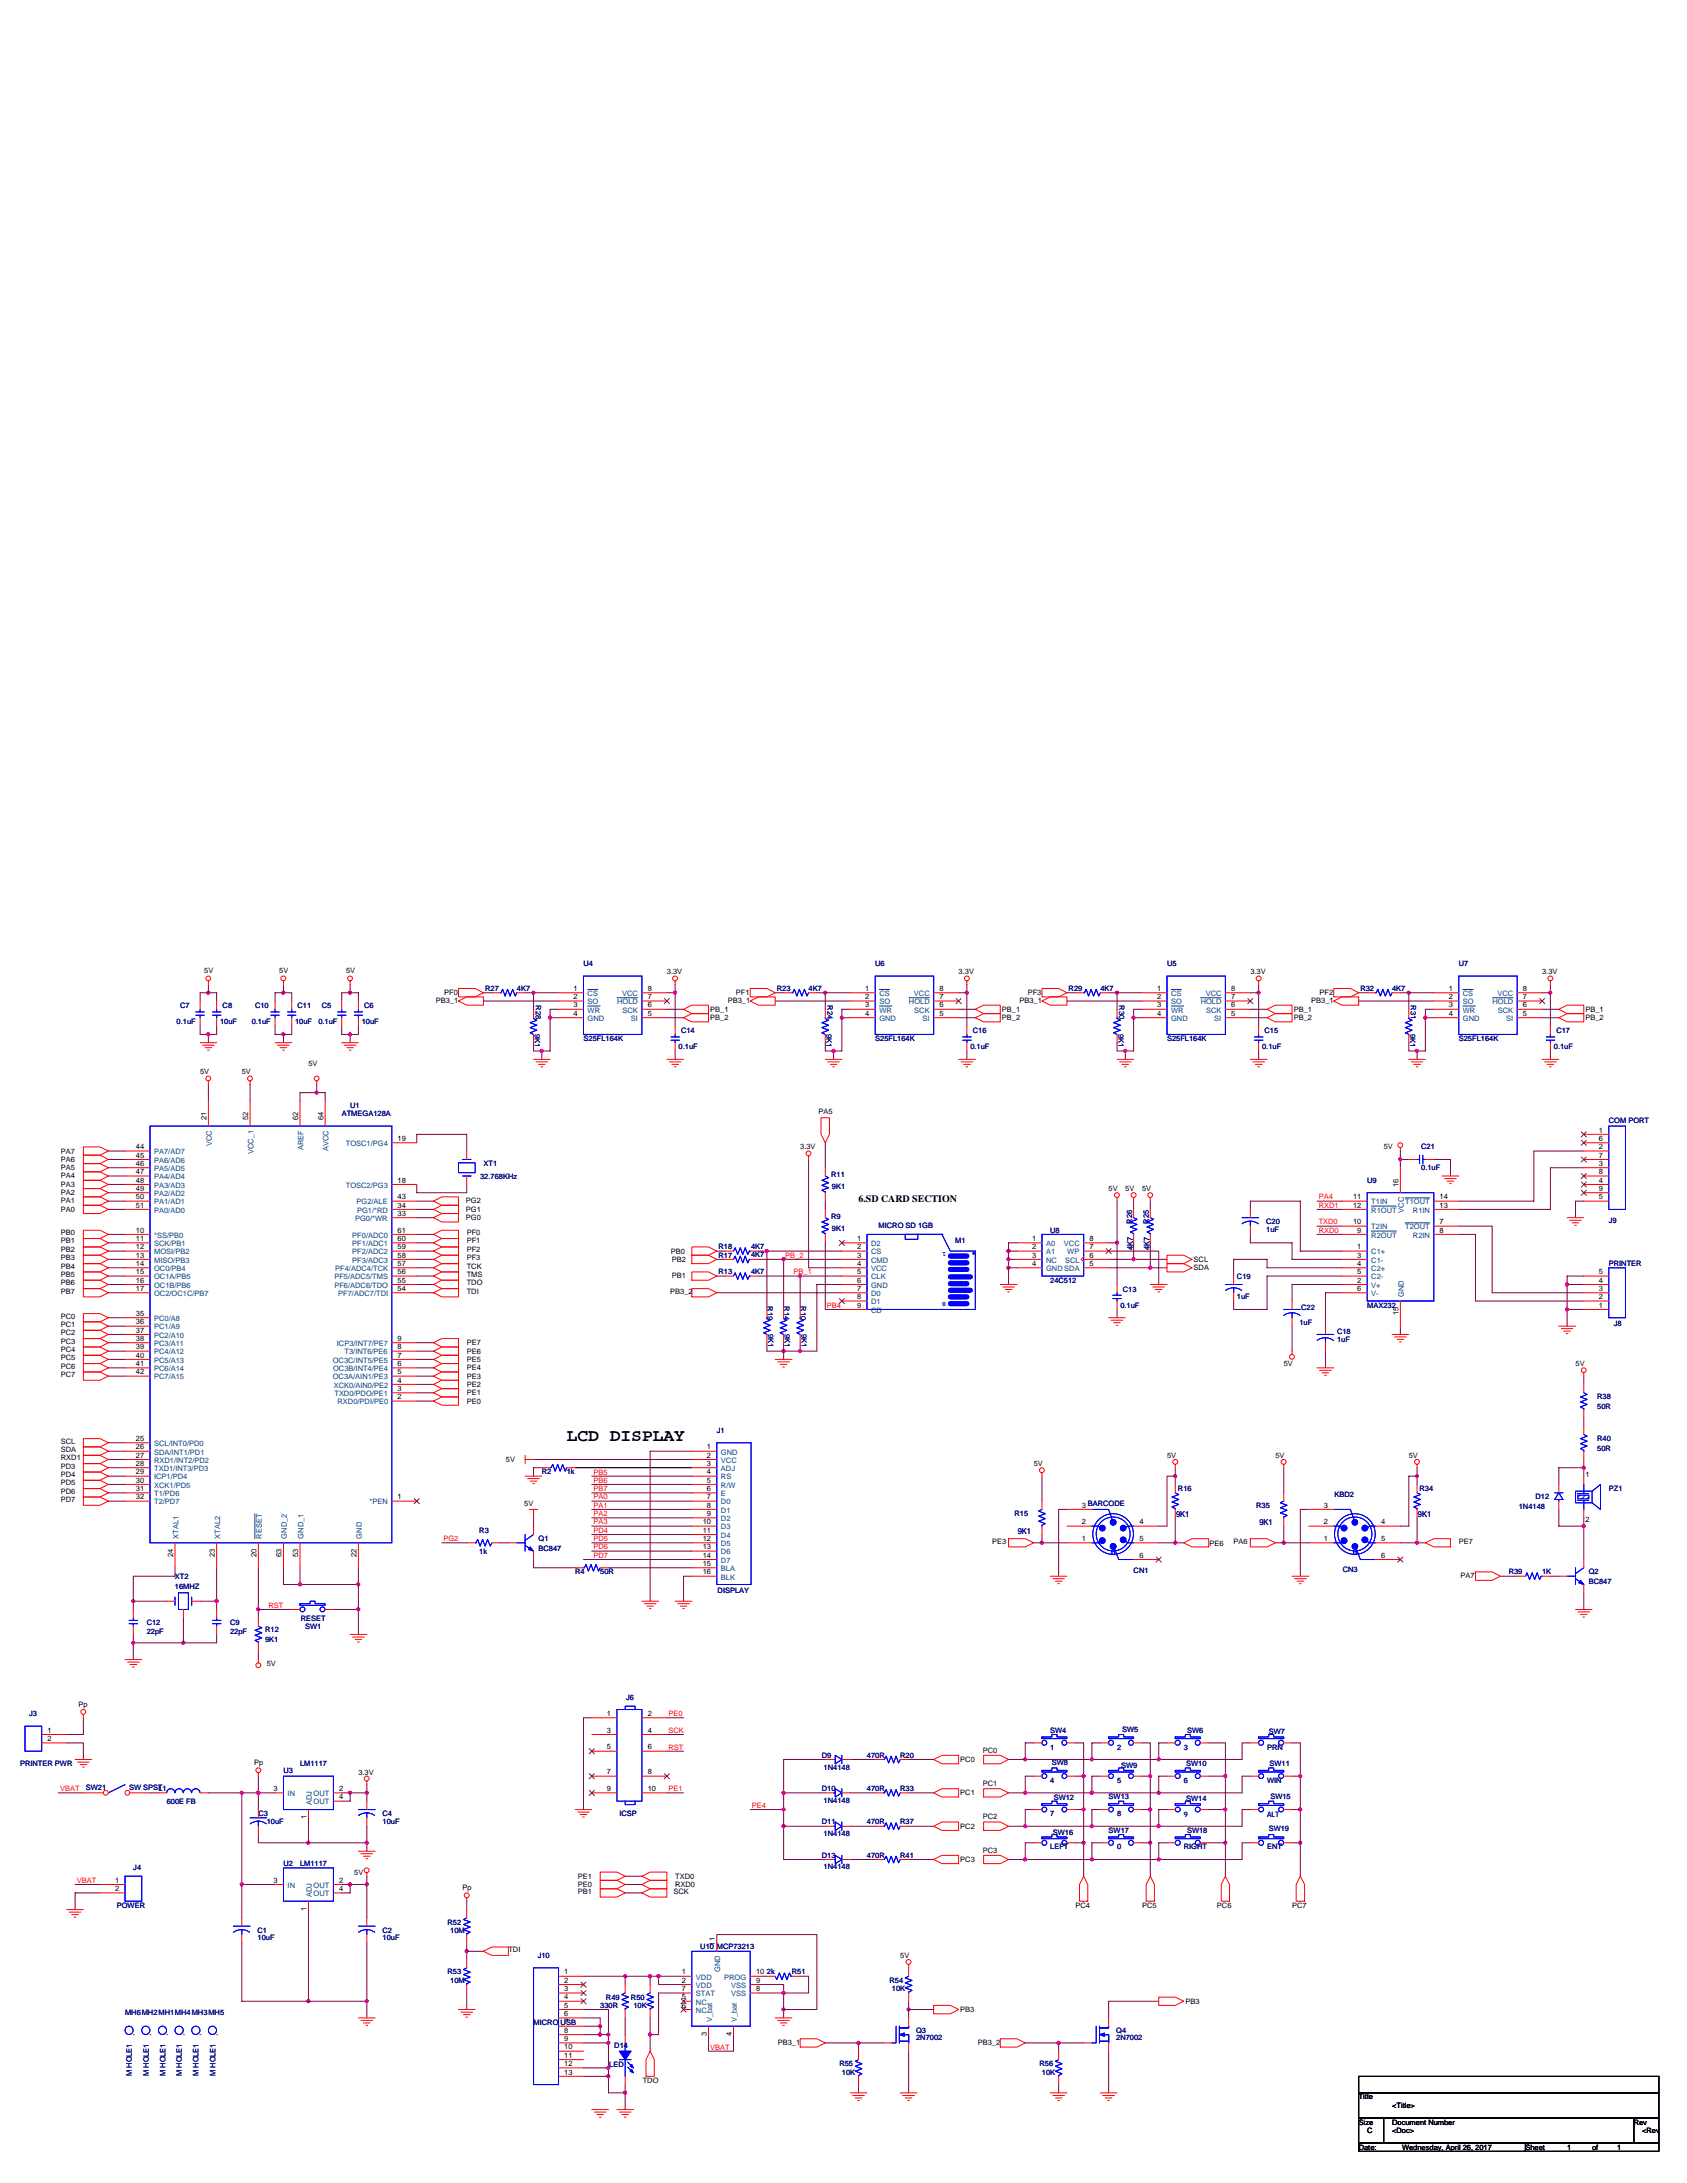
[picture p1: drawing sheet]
<svg xmlns="http://www.w3.org/2000/svg" width="216mm" height="279mm" viewBox="0 0 216 279" stroke-linecap="round" stroke-linejoin="round" font-family="sans-serif">
<defs><g id="words">
<text font-size="2.2" x="72.5" y="184.4">LCD DISPLAY</text>
<text font-size="1.3" x="109.9" y="153.8">6.SD CARD SECTION</text>
<g font-size="1.1" fill="#000080">
<text x="145" y="160" transform="rotate(-90 145 160)">4K7</text>
<text x="147.2" y="160" transform="rotate(-90 147.2 160)">4K7</text>
<text x="130.3" y="196.3">9K1</text>
<text x="150.5" y="194.2">9K1</text>
<text x="161.2" y="195.2">9K1</text>
<text x="181.5" y="194.2">9K1</text>
</g>
<g font-size="1">
<text x="26.1" y="124.6">5V</text>
<text x="35.7" y="124.6">5V</text>
<text x="44.3" y="124.6">5V</text>
<text x="85.3" y="124.7">3.3V</text>
<text x="122.7" y="124.7">3.3V</text>
<text x="160" y="124.7">3.3V</text>
<text x="197.4" y="124.7">3.3V</text>
<text x="55.8" y="128.3">PB3_1</text>
<text x="56.9" y="127.4">PF0</text>
<text x="73.4" y="128.9">3</text>
<text x="73.4" y="126.8">1</text>
<text x="73.4" y="127.9">2</text>
<text x="73.4" y="130">4</text>
<text x="82.9" y="130">5</text>
<text x="82.9" y="126.8">8</text>
<text x="82.9" y="127.9">7</text>
<text x="82.9" y="128.9">6</text>
<text x="90.9" y="129.5">PB_1</text>
<text x="90.9" y="130.6">PB_2</text>
<text x="93.1" y="128.3">PB3_1</text>
<text x="94.2" y="127.4">PF1</text>
<text x="110.7" y="128.9">3</text>
<text x="110.7" y="126.8">1</text>
<text x="110.7" y="127.9">2</text>
<text x="110.7" y="130">4</text>
<text x="120.2" y="130">5</text>
<text x="120.2" y="126.8">8</text>
<text x="120.2" y="127.9">7</text>
<text x="120.2" y="128.9">6</text>
<text x="128.2" y="129.5">PB_1</text>
<text x="128.2" y="130.6">PB_2</text>
<text x="130.5" y="128.3">PB3_1</text>
<text x="131.5" y="127.4">PF3</text>
<text x="148.1" y="128.9">3</text>
<text x="148.1" y="126.8">1</text>
<text x="148.1" y="127.9">2</text>
<text x="148.1" y="130">4</text>
<text x="157.6" y="130">5</text>
<text x="157.6" y="126.8">8</text>
<text x="157.6" y="128.9">6</text>
<text x="157.6" y="127.9">7</text>
<text x="165.6" y="129.5">PB_1</text>
<text x="165.6" y="130.6">PB_2</text>
<text x="167.8" y="128.3">PB3_1</text>
<text x="168.9" y="127.4">PF2</text>
<text x="185.4" y="128.9">3</text>
<text x="185.4" y="126.8">1</text>
<text x="185.4" y="127.9">2</text>
<text x="185.4" y="130">4</text>
<text x="194.9" y="128.9">6</text>
<text x="194.9" y="130">5</text>
<text x="194.9" y="126.8">8</text>
<text x="194.9" y="127.9">7</text>
<text x="202.9" y="129.5">PB_1</text>
<text x="202.9" y="130.6">PB_2</text>
<text x="25.6" y="137.5">5V</text>
<text x="30.9" y="137.5">5V</text>
<text x="39.5" y="136.4">5V</text>
<text x="26.4" y="143.4" transform="rotate(-90 26.4 143.4)">21</text>
<text x="31.8" y="143.4" transform="rotate(-90 31.8 143.4)">52</text>
<text x="38.2" y="143.4" transform="rotate(-90 38.2 143.4)">62</text>
<text x="41.4" y="143.4" transform="rotate(-90 41.4 143.4)">64</text>
<text x="104.8" y="142.6">PA5</text>
<text x="7.8" y="149.8">PA5</text>
<text x="7.8" y="148.7">PA6</text>
<text x="7.8" y="147.6">PA7</text>
<text x="17.4" y="147.1">44</text>
<text x="17.4" y="148.2">45</text>
<text x="17.4" y="149.2">46</text>
<text x="50.9" y="146">19</text>
<text x="102.4" y="147.1">3.3V</text>
<text x="177.1" y="147.1">5V</text>
<text x="204.6" y="144.9">1</text>
<text x="204.6" y="147.1">2</text>
<text x="204.6" y="149.2">3</text>
<text x="204.6" y="146">6</text>
<text x="204.6" y="148.2">7</text>
<text x="7.8" y="155.1">PA0</text>
<text x="7.8" y="154">PA1</text>
<text x="7.8" y="153">PA2</text>
<text x="7.8" y="151.9">PA3</text>
<text x="7.8" y="150.8">PA4</text>
<text x="17.4" y="150.3">47</text>
<text x="17.4" y="151.4">48</text>
<text x="17.4" y="152.4">49</text>
<text x="17.4" y="153.5">50</text>
<text x="17.4" y="154.6">51</text>
<text x="50.9" y="151.4">18</text>
<text x="50.9" y="153.5">43</text>
<text x="50.9" y="154.6">34</text>
<text x="50.9" y="155.6">33</text>
<text x="59.6" y="155.1">PG1</text>
<text x="59.6" y="154">PG2</text>
<text x="141.9" y="152.4">5V</text>
<text x="144" y="152.4">5V</text>
<text x="146.2" y="152.4">5V</text>
<text x="173.2" y="154.6">12</text>
<text x="173.2" y="153.5">11</text>
<text x="179" y="151.9" transform="rotate(-90 179 151.9)">16</text>
<text x="184.2" y="154.6">13</text>
<text x="184.2" y="153.5">14</text>
<text x="204.6" y="151.4">4</text>
<text x="204.6" y="153.5">5</text>
<text x="204.6" y="150.3">8</text>
<text x="204.6" y="152.4">9</text>
<text x="7.8" y="158.1">PB0</text>
<text x="7.8" y="159.2">PB1</text>
<text x="7.8" y="160.2">PB2</text>
<text x="7.8" y="161.3">PB3</text>
<text x="17.4" y="157.8">10</text>
<text x="17.4" y="158.8">11</text>
<text x="17.4" y="159.9">12</text>
<text x="17.4" y="161">13</text>
<text x="50.9" y="161">58</text>
<text x="50.9" y="159.9">59</text>
<text x="50.9" y="158.8">60</text>
<text x="50.9" y="157.8">61</text>
<text x="59.6" y="156.2">PG0</text>
<text x="59.7" y="158.1">PF0</text>
<text x="59.7" y="159.2">PF1</text>
<text x="59.7" y="160.2">PF2</text>
<text x="59.7" y="161.3">PF3</text>
<text x="85.9" y="160.5">PB0</text>
<text x="86" y="161.5">PB2</text>
<text x="109.7" y="158.8">1</text>
<text x="109.7" y="159.9">2</text>
<text x="109.7" y="161">3</text>
<text x="132.1" y="158.8">1</text>
<text x="132.1" y="159.9">2</text>
<text x="132.1" y="161">3</text>
<text x="139.4" y="161">6</text>
<text x="139.4" y="158.8">8</text>
<text x="139.4" y="159.9">7</text>
<text x="152.8" y="161.5">SCL</text>
<text x="173.2" y="156.7">10</text>
<text x="173.7" y="157.8">9</text>
<text x="173.7" y="159.9">1</text>
<text x="173.7" y="161">3</text>
<text x="184.2" y="157.8">8</text>
<text x="184.2" y="156.7">7</text>
<text x="7.8" y="162.4">PB4</text>
<text x="7.8" y="163.4">PB5</text>
<text x="7.8" y="164.5">PB6</text>
<text x="7.8" y="165.6">PB7</text>
<text x="17.4" y="162">14</text>
<text x="17.4" y="163.1">15</text>
<text x="17.4" y="164.2">16</text>
<text x="17.4" y="165.2">17</text>
<text x="50.9" y="162">57</text>
<text x="50.9" y="164.2">55</text>
<text x="50.9" y="163.1">56</text>
<text x="50.9" y="165.2">54</text>
<text x="59.7" y="162.4">TCK</text>
<text x="59.7" y="163.4">TMS</text>
<text x="59.7" y="164.5">TDO</text>
<text x="59.7" y="165.6">TDI</text>
<text x="85.8" y="165.7">PB3_2</text>
<text x="86" y="163.5">PB1</text>
<text x="109.7" y="162">4</text>
<text x="109.7" y="163.1">5</text>
<text x="109.7" y="164.2">6</text>
<text x="109.7" y="165.2">7</text>
<text x="109.7" y="166.3">8</text>
<text x="109.7" y="167.4">9</text>
<text x="132.1" y="162">4</text>
<text x="139.4" y="162">5</text>
<text x="152.8" y="162.6">SDA</text>
<text x="173.7" y="162">4</text>
<text x="173.7" y="163.1">5</text>
<text x="173.7" y="164.2">2</text>
<text x="173.7" y="165.2">6</text>
<text x="204.6" y="167.4">1</text>
<text x="204.6" y="166.3">2</text>
<text x="204.6" y="165.2">3</text>
<text x="204.6" y="164.2">4</text>
<text x="204.6" y="163.1">5</text>
<text x="7.8" y="168.8">PC0</text>
<text x="7.8" y="169.8">PC1</text>
<text x="7.8" y="170.9">PC2</text>
<text x="7.8" y="172">PC3</text>
<text x="7.8" y="173">PC4</text>
<text x="17.4" y="168.4">35</text>
<text x="17.4" y="169.5">36</text>
<text x="17.4" y="170.6">37</text>
<text x="17.4" y="171.6">38</text>
<text x="17.4" y="172.7">39</text>
<text x="17.4" y="173.8">40</text>
<text x="50.9" y="171.6">9</text>
<text x="50.9" y="173.8">7</text>
<text x="50.9" y="172.7">8</text>
<text x="59.7" y="173.2">PE6</text>
<text x="59.7" y="172.2">PE7</text>
<text x="179" y="168.3" transform="rotate(-90 179 168.3)">15</text>
<text x="7.8" y="174.1">PC5</text>
<text x="7.8" y="175.2">PC6</text>
<text x="7.8" y="176.2">PC7</text>
<text x="17.4" y="174.8">41</text>
<text x="17.4" y="175.9">42</text>
<text x="50.9" y="179.1">2</text>
<text x="50.9" y="175.9">5</text>
<text x="50.9" y="178">3</text>
<text x="50.9" y="177">4</text>
<text x="50.9" y="174.8">6</text>
<text x="59.7" y="177.5">PE2</text>
<text x="59.7" y="176.4">PE3</text>
<text x="59.7" y="175.4">PE4</text>
<text x="59.7" y="174.3">PE5</text>
<text x="59.7" y="179.6">PE0</text>
<text x="59.7" y="178.6">PE1</text>
<text x="164.3" y="174.8">5V</text>
<text x="201.6" y="174.8">5V</text>
<text x="7.8" y="184.8">SCL</text>
<text x="7.8" y="185.8">SDA</text>
<text x="17.4" y="184.4">25</text>
<text x="17.4" y="185.5">26</text>
<text x="90.5" y="185.5">1</text>
<text x="7.8" y="186.9">RXD1</text>
<text x="7.8" y="188">PD3</text>
<text x="7.8" y="189">PD4</text>
<text x="7.8" y="190.1">PD5</text>
<text x="7.8" y="191.2">PD6</text>
<text x="17.4" y="186.6">27</text>
<text x="17.4" y="187.6">28</text>
<text x="17.4" y="188.7">29</text>
<text x="17.4" y="189.8">30</text>
<text x="17.4" y="190.8">31</text>
<text x="17.4" y="191.9">32</text>
<text x="50.9" y="191.9">1</text>
<text x="64.7" y="187.1">5V</text>
<text x="90.5" y="186.6">2</text>
<text x="90.5" y="187.6">3</text>
<text x="90.5" y="188.7">4</text>
<text x="90.5" y="189.8">5</text>
<text x="90.5" y="190.8">6</text>
<text x="90.5" y="191.9">7</text>
<text x="132.3" y="187.6">5V</text>
<text x="149.4" y="186.6">5V</text>
<text x="163.2" y="186.6">5V</text>
<text x="180.3" y="186.6">5V</text>
<text x="202.9" y="189">1</text>
<text x="7.8" y="192.2">PD7</text>
<text x="67.1" y="192.8">5V</text>
<text x="89.9" y="195.1">10</text>
<text x="89.9" y="196.2">11</text>
<text x="89.9" y="197.2">12</text>
<text x="90.5" y="193">8</text>
<text x="90.5" y="194">9</text>
<text x="127" y="197.6">PE3</text>
<text x="138.5" y="197.2">1</text>
<text x="138.5" y="195.1">2</text>
<text x="138.5" y="193">3 BARCODE</text>
<text x="145.8" y="195.1">4</text>
<text x="145.8" y="197.2">5</text>
<text x="154.8" y="197.9">PE6</text>
<text x="157.9" y="197.6">PA6</text>
<text x="169.4" y="197.2">1</text>
<text x="169.4" y="195.1">2</text>
<text x="169.4" y="193">3</text>
<text x="176.8" y="195.1">4</text>
<text x="176.8" y="197.2">5</text>
<text x="186.7" y="197.7">PE7</text>
<text x="202.9" y="194.8">2</text>
<text x="22.2" y="199.3" transform="rotate(-90 22.2 199.3)">24</text>
<text x="27.5" y="199.3" transform="rotate(-90 27.5 199.3)">23</text>
<text x="32.8" y="199.3" transform="rotate(-90 32.8 199.3)">20</text>
<text x="36" y="199.3" transform="rotate(-90 36 199.3)">63</text>
<text x="38.2" y="199.3" transform="rotate(-90 38.2 199.3)">53</text>
<text x="45.6" y="199.3" transform="rotate(-90 45.6 199.3)">22</text>
<text x="89.9" y="198.3">13</text>
<text x="89.9" y="199.4">14</text>
<text x="89.9" y="200.4">15</text>
<text x="89.9" y="201.5">16</text>
<text x="145.8" y="199.4">6</text>
<text x="176.8" y="199.4">6</text>
<text x="186.9" y="201.9">PA7</text>
<text x="34.1" y="213.3">5V</text>
<text x="6.1" y="221.8">1</text>
<text x="10" y="218.5">Pp</text>
<text x="77.7" y="219.6">1</text>
<text x="77.7" y="221.8">3</text>
<text x="82.9" y="219.6">2</text>
<text x="82.9" y="221.8">4</text>
<text x="6.1" y="222.8">2</text>
<text x="32.5" y="225.9">Pp</text>
<text x="45.9" y="227.1">3.3V</text>
<text x="77.7" y="223.9">5</text>
<text x="77.7" y="227.1">7</text>
<text x="82.9" y="223.9">6</text>
<text x="82.9" y="227.1">8</text>
<text x="122.9" y="225.5">PC0</text>
<text x="125.8" y="224.3">PC0</text>
<text x="35" y="229.2">3</text>
<text x="39.2" y="232.9" transform="rotate(-90 39.2 232.9)">1</text>
<text x="43.4" y="229.2">2</text>
<text x="43.4" y="230.3">4</text>
<text x="77.7" y="229.2">9</text>
<text x="82.9" y="229.2">10</text>
<text x="122.9" y="229.8">PC1</text>
<text x="125.8" y="228.6">PC1</text>
<text x="125.8" y="232.9">PC2</text>
<text x="122.9" y="234">PC2</text>
<text x="122.9" y="238.3">PC3</text>
<text x="125.8" y="237.2">PC3</text>
<text x="14.7" y="241">1</text>
<text x="14.7" y="242">2</text>
<text x="35" y="241">3</text>
<text x="39.2" y="244.6" transform="rotate(-90 39.2 244.6)">1</text>
<text x="43.4" y="241">2</text>
<text x="43.4" y="242">4</text>
<text x="45.3" y="240">5V</text>
<text x="59.2" y="241.9">Pp</text>
<text x="73.9" y="242.4">PB1</text>
<text x="73.9" y="241.5">PE0</text>
<text x="73.9" y="240.5">PE1</text>
<text x="86.2" y="242.4">SCK</text>
<text x="86.4" y="240.5">TXD0</text>
<text x="86.4" y="241.5">RXD0</text>
<text x="137.6" y="244.2">PC4</text>
<text x="146.2" y="244.2">PC5</text>
<text x="155.7" y="244.2">PC6</text>
<text x="165.4" y="244.2">PC7</text>
<text x="65.1" y="249.8">TDI</text>
<text x="91.5" y="249" transform="rotate(-90 91.5 249)">11</text>
<text x="115.2" y="250.6">5V</text>
<text x="72.2" y="252.7">1</text>
<text x="72.2" y="253.8">2</text>
<text x="72.2" y="254.8">3</text>
<text x="72.2" y="255.9">4</text>
<text x="72.2" y="257">5</text>
<text x="87.3" y="252.7">1</text>
<text x="87.3" y="253.8">2</text>
<text x="87.3" y="255.9">5</text>
<text x="87.3" y="257">6</text>
<text x="87.3" y="254.8">7</text>
<text x="96.8" y="254.8">8</text>
<text x="96.8" y="253.8">9</text>
<text x="96.8" y="252.7">10</text>
<text x="122.9" y="257.5">PB3</text>
<text x="151.7" y="256.5">PB3</text>
<text x="72.2" y="258">6</text>
<text x="72.2" y="259.1">7</text>
<text x="72.2" y="260.2">8</text>
<text x="72.2" y="261.2">9</text>
<text x="72.2" y="262.3">10</text>
<text x="72.2" y="263.4">11</text>
<text x="90.4" y="260.6" transform="rotate(-90 90.4 260.6)">3</text>
<text x="93.6" y="260.6" transform="rotate(-90 93.6 260.6)">4</text>
<text x="99.5" y="261.7">PB3_1</text>
<text x="125.1" y="261.7">PB3_2</text>
<text x="72.2" y="264.4">12</text>
<text x="72.2" y="265.5">13</text>
<text x="82.3" y="266.6">TDO</text>
<text x="173.9" y="268.7">Title</text>
<text x="178.2" y="269.8">&lt;Title&gt;</text>
<text x="173.9" y="271.9">Size</text>
<text x="173.9" y="275.1">Date:</text>
<text x="175" y="273">C</text>
<text x="178.2" y="271.9">Document Number</text>
<text x="178.2" y="273">&lt;Doc&gt;</text>
<text x="179.4" y="275.1">Wednesday, April 26, 2017</text>
<text x="195.2" y="275.1">Sheet</text>
<text x="200.6" y="275.1">1</text>
<text x="203.8" y="275.1">of</text>
<text x="207" y="275.1">1</text>
<text x="209.1" y="271.9">Rev</text>
<text x="210.2" y="273">&lt;Rev</text>
</g>
<g font-size="1" fill="#000080">
<text x="74.7" y="123.6">U4</text>
<text x="112" y="123.6">U6</text>
<text x="149.4" y="123.6">U5</text>
<text x="186.7" y="123.6">U7</text>
<text x="22.6" y="131.1">0.1uF</text>
<text x="23.1" y="129.1">C7</text>
<text x="28.2" y="131.1">10uF</text>
<text x="28.5" y="129.1">C8</text>
<text x="32.2" y="131.1">0.1uF</text>
<text x="32.6" y="129.1">C10</text>
<text x="37.8" y="131.1">10uF</text>
<text x="38.1" y="129.1">C11</text>
<text x="40.7" y="131.1">0.1uF</text>
<text x="41.2" y="129.1">C5</text>
<text x="46.3" y="131.1">10uF</text>
<text x="46.6" y="129.1">C6</text>
<text x="62.1" y="126.8">R27</text>
<text x="66.1" y="126.8">4K7</text>
<text x="68.6" y="128.7" transform="rotate(90 68.6 128.7)">R28</text>
<text x="99.4" y="126.8">R23</text>
<text x="103.5" y="126.8">4K7</text>
<text x="105.9" y="128.7" transform="rotate(90 105.9 128.7)">R24</text>
<text x="136.8" y="126.8">R29</text>
<text x="140.8" y="126.8">4K7</text>
<text x="143.2" y="128.7" transform="rotate(90 143.2 128.7)">R30</text>
<text x="174.1" y="126.8">R32</text>
<text x="178.2" y="126.8">4K7</text>
<text x="180.6" y="128.7" transform="rotate(90 180.6 128.7)">R31</text>
<text x="68.5" y="132.3" transform="rotate(90 68.5 132.3)">9K1</text>
<text x="74.7" y="133.2">S25FL164K</text>
<text x="86.8" y="134.3">0.1uF</text>
<text x="87.2" y="132.3">C14</text>
<text x="105.8" y="132.3" transform="rotate(90 105.8 132.3)">9K1</text>
<text x="112" y="133.2">S25FL164K</text>
<text x="124.2" y="134.3">0.1uF</text>
<text x="124.5" y="132.3">C16</text>
<text x="143.1" y="132.3" transform="rotate(90 143.1 132.3)">9K1</text>
<text x="149.4" y="133.2">S25FL164K</text>
<text x="161.5" y="134.3">0.1uF</text>
<text x="161.8" y="132.3">C15</text>
<text x="180.5" y="132.3" transform="rotate(90 180.5 132.3)">9K1</text>
<text x="186.7" y="133.2">S25FL164K</text>
<text x="198.9" y="134.3">0.1uF</text>
<text x="199.2" y="132.3">C17</text>
<text x="43.7" y="142.8">ATMEGA128A</text>
<text x="44.8" y="141.8">U1</text>
<text x="205.9" y="143.7">COM PORT</text>
<text x="61.9" y="149.2">XT1</text>
<text x="181.9" y="147.1">C21</text>
<text x="181.9" y="149.8">0.1uF</text>
<text x="61.4" y="150.9">32.768KHz</text>
<text x="106.4" y="156">R9</text>
<text x="106.4" y="150.6">R11</text>
<text x="106.5" y="152.2">9K1</text>
<text x="175" y="151.4">U9</text>
<text x="91.9" y="159.9">R18</text>
<text x="91.9" y="161">R17</text>
<text x="96.1" y="159.8">4K7</text>
<text x="96.1" y="160.9">4K7</text>
<text x="106.5" y="157.6">9K1</text>
<text x="112.4" y="157.1">MICRO SD 1GB</text>
<text x="122.3" y="159">M1</text>
<text x="134.4" y="157.8">U8</text>
<text x="144.9" y="156.6" transform="rotate(-90 144.9 156.6)">R26</text>
<text x="147" y="156.6" transform="rotate(-90 147 156.6)">R25</text>
<text x="162.1" y="156.7">C20</text>
<text x="162.1" y="157.7">1uF</text>
<text x="205.9" y="156.5">J9</text>
<text x="91.9" y="163.1">R13</text>
<text x="96.1" y="163">4K7</text>
<text x="98.2" y="167.2" transform="rotate(90 98.2 167.2)">R19</text>
<text x="100.4" y="167.2" transform="rotate(90 100.4 167.2)">R14</text>
<text x="102.5" y="167.2" transform="rotate(90 102.5 167.2)">R10</text>
<text x="134.4" y="164.2">24C512</text>
<text x="143.4" y="167.4">0.1uF</text>
<text x="143.7" y="165.4">C13</text>
<text x="158.3" y="163.7">C19</text>
<text x="158.3" y="166.2">1uF</text>
<text x="166.5" y="167.7">C22</text>
<text x="175" y="167.4">MAX232</text>
<text x="205.9" y="162">PRINTER</text>
<text x="98.3" y="170.7" transform="rotate(90 98.3 170.7)">9K1</text>
<text x="100.5" y="170.7" transform="rotate(90 100.5 170.7)">9K1</text>
<text x="102.6" y="170.7" transform="rotate(90 102.6 170.7)">9K1</text>
<text x="166.3" y="169.6">1uF</text>
<text x="171.1" y="170.8">C18</text>
<text x="171.1" y="171.7">1uF</text>
<text x="206.5" y="169.7">J8</text>
<text x="204.4" y="179.1">R38</text>
<text x="91.7" y="183.4">J1</text>
<text x="204.4" y="180.4">50R</text>
<text x="204.4" y="184.4">R40</text>
<text x="204.4" y="185.7">50R</text>
<text x="69.3" y="188.7">R2</text>
<text x="72.5" y="188.7">1k</text>
<text x="150.7" y="190.8">R16</text>
<text x="170.8" y="191.6">KBD2</text>
<text x="181.7" y="190.8">R34</text>
<text x="196.5" y="191.9">D12</text>
<text x="205.9" y="190.8">PZ1</text>
<text x="61.3" y="196.2">R3</text>
<text x="68.9" y="197.3">Q1</text>
<text x="129.8" y="194">R15</text>
<text x="160.8" y="193">R35</text>
<text x="194.4" y="193.2">1N4148</text>
<text x="22.4" y="202.1">XT2</text>
<text x="22.4" y="203.4">16MHZ</text>
<text x="61.3" y="198.8">1k</text>
<text x="68.9" y="198.5">BC847</text>
<text x="73.6" y="201.5">R4</text>
<text x="76.8" y="201.5">50R</text>
<text x="91.8" y="203.9">DISPLAY</text>
<text x="145.1" y="201.3">CN1</text>
<text x="171.9" y="201.2">CN3</text>
<text x="193.1" y="201.5">R39</text>
<text x="197.4" y="201.5">1K</text>
<text x="203.3" y="201.5">Q2</text>
<text x="203.3" y="202.8">BC847</text>
<text x="18.8" y="207.9">C12</text>
<text x="18.8" y="209.2">22pF</text>
<text x="29.4" y="207.9">C9</text>
<text x="29.4" y="209.2">22pF</text>
<text x="33.9" y="208.9">R12</text>
<text x="38.5" y="207.5">RESET</text>
<text x="39.1" y="208.4">SW1</text>
<text x="33.9" y="210.1">9K1</text>
<text x="3.7" y="219.6">J3</text>
<text x="80.1" y="217.6">J6</text>
<text x="134.4" y="221.8">SW4</text>
<text x="143.6" y="221.7">SW5</text>
<text x="151.9" y="221.8">SW6</text>
<text x="162.4" y="222">SW7</text>
<text x="2.6" y="226">PRINTER PWR</text>
<text x="36.3" y="226.9">U3</text>
<text x="38.4" y="226">LM1117</text>
<text x="105.2" y="225">D9</text>
<text x="105.4" y="226.5">1N4148</text>
<text x="111" y="225">470R</text>
<text x="115.2" y="225">R20</text>
<text x="134.4" y="223.9">1</text>
<text x="134.6" y="225.9">SW8</text>
<text x="143" y="223.9">2</text>
<text x="143.5" y="226.3">SW9</text>
<text x="151.5" y="223.9">3</text>
<text x="151.8" y="226">SW10</text>
<text x="162.2" y="223.9">PRN</text>
<text x="162.5" y="226">SW11</text>
<text x="11" y="229">SW21</text>
<text x="16.5" y="229">SW SPST</text>
<text x="20.3" y="229.3">L1</text>
<text x="21.3" y="230.9">600E FB</text>
<text x="33.1" y="232.5">C3</text>
<text x="34.1" y="233.5">10uF</text>
<text x="49" y="232.5">C4</text>
<text x="49" y="233.4">10uF</text>
<text x="79.3" y="232.5">ICSP</text>
<text x="105.2" y="229.3">D10</text>
<text x="105.2" y="233.5">D11</text>
<text x="105.4" y="230.7">1N4148</text>
<text x="111" y="233.5">470R</text>
<text x="111" y="229.3">470R</text>
<text x="115.2" y="233.5">R37</text>
<text x="115.2" y="229.3">R33</text>
<text x="134.4" y="232.5">7</text>
<text x="134.4" y="228.2">4</text>
<text x="134.9" y="230.4">SW12</text>
<text x="141.9" y="230.3">SW13</text>
<text x="143" y="232.5">8</text>
<text x="143" y="228.2">5</text>
<text x="151.5" y="228.2">6</text>
<text x="151.5" y="232.6">9</text>
<text x="151.8" y="230.5">SW14</text>
<text x="162.2" y="228.2">WIN</text>
<text x="162.2" y="232.6">ALT</text>
<text x="162.6" y="230.3">SW15</text>
<text x="17.1" y="239.4">J4</text>
<text x="36.3" y="238.8">U2</text>
<text x="38.4" y="238.8">LM1117</text>
<text x="105.2" y="237.8">D13</text>
<text x="105.4" y="239.3">1N4148</text>
<text x="105.4" y="235">1N4148</text>
<text x="111" y="237.8">470R</text>
<text x="115.2" y="237.8">R41</text>
<text x="134.4" y="236.7">LEFT</text>
<text x="134.7" y="234.8">SW16</text>
<text x="141.9" y="234.6">SW17</text>
<text x="143" y="236.7">0</text>
<text x="151.5" y="236.7">RIGHT</text>
<text x="151.9" y="234.6">SW18</text>
<text x="162.2" y="236.7">ENT</text>
<text x="162.4" y="234.4">SW19</text>
<text x="14.9" y="244.2">POWER</text>
<text x="33" y="247.4">C1</text>
<text x="33" y="248.3">10uF</text>
<text x="49" y="247.4">C2</text>
<text x="49" y="248.3">10uF</text>
<text x="57.3" y="246.3">R52</text>
<text x="57.6" y="247.4">10M</text>
<text x="68.8" y="250.6">J10</text>
<text x="89.6" y="249.5">U10 MCP73213</text>
<text x="16" y="257.9">MH6MH2MH1MH4MH3MH5</text>
<text x="57.3" y="252.7">R53</text>
<text x="57.6" y="253.8">10M</text>
<text x="76.8" y="257">330R</text>
<text x="77.6" y="255.9">R49</text>
<text x="80.8" y="255.9">R50</text>
<text x="81.1" y="257">10K</text>
<text x="98.1" y="252.7">2k</text>
<text x="101.3" y="252.7">R51</text>
<text x="113.8" y="253.8">R54</text>
<text x="114.2" y="254.8">10K</text>
<text x="68.3" y="259.1">MICRO USB</text>
<text x="78.6" y="262.1">D14</text>
<text x="117.2" y="260.2">Q3</text>
<text x="117.2" y="261.2">2N7002</text>
<text x="142.9" y="260.2">Q4</text>
<text x="142.9" y="261.2">2N7002</text>
<text x="16.9" y="265.7" transform="rotate(-90 16.9 265.7)">M HOLE1</text>
<text x="19" y="265.7" transform="rotate(-90 19 265.7)">M HOLE1</text>
<text x="21.2" y="265.7" transform="rotate(-90 21.2 265.7)">M HOLE1</text>
<text x="23.3" y="265.7" transform="rotate(-90 23.3 265.7)">M HOLE1</text>
<text x="25.4" y="265.7" transform="rotate(-90 25.4 265.7)">M HOLE1</text>
<text x="27.6" y="265.7" transform="rotate(-90 27.6 265.7)">M HOLE1</text>
<text x="78" y="264.6">LED</text>
<text x="107.4" y="264.5">R55</text>
<text x="107.7" y="265.5">10K</text>
<text x="133" y="264.5">R56</text>
<text x="133.4" y="265.5">10K</text>
</g>
<g font-size="1" fill="#004080">
<text x="75.2" y="128.5">SO</text>
<text x="75.2" y="129.6">WR</text>
<text x="75.2" y="130.7">GND</text>
<text x="75.2" y="127.5">CS</text>
<text x="79" y="128.5">HOLD</text>
<text x="79.6" y="127.5">VCC</text>
<text x="79.7" y="129.6">SCK</text>
<text x="80.7" y="130.7">SI</text>
<text x="112.5" y="128.5">SO</text>
<text x="112.5" y="129.6">WR</text>
<text x="112.5" y="130.7">GND</text>
<text x="112.5" y="127.5">CS</text>
<text x="116.3" y="128.5">HOLD</text>
<text x="117" y="127.5">VCC</text>
<text x="117" y="129.6">SCK</text>
<text x="118.1" y="130.7">SI</text>
<text x="149.9" y="128.5">SO</text>
<text x="149.9" y="129.6">WR</text>
<text x="149.9" y="130.7">GND</text>
<text x="149.9" y="127.5">CS</text>
<text x="153.7" y="128.5">HOLD</text>
<text x="154.3" y="127.5">VCC</text>
<text x="154.3" y="129.6">SCK</text>
<text x="155.4" y="130.7">SI</text>
<text x="187.2" y="128.5">SO</text>
<text x="187.2" y="129.6">WR</text>
<text x="187.2" y="130.7">GND</text>
<text x="187.2" y="127.5">CS</text>
<text x="191" y="128.5">HOLD</text>
<text x="191.6" y="127.5">VCC</text>
<text x="191.7" y="129.6">SCK</text>
<text x="192.7" y="130.7">SI</text>
<text x="19.7" y="147.7">PA7/AD7</text>
<text x="19.7" y="148.8">PA6/AD6</text>
<text x="19.7" y="149.9">PA5/AD5</text>
<text x="27.1" y="146.7" transform="rotate(-90 27.1 146.7)">VCC</text>
<text x="32.4" y="147.7" transform="rotate(-90 32.4 147.7)">VCC_1</text>
<text x="38.8" y="147.2" transform="rotate(-90 38.8 147.2)">AREF</text>
<text x="42.1" y="147.3" transform="rotate(-90 42.1 147.3)">AVCC</text>
<text x="44.3" y="146.7">TOSC1/PG4</text>
<text x="19.7" y="150.9">PA4/AD4</text>
<text x="19.7" y="152">PA3/AD3</text>
<text x="19.7" y="153.1">PA2/AD2</text>
<text x="19.7" y="154.2">PA1/AD1</text>
<text x="19.7" y="155.2">PA0/AD0</text>
<text x="44.3" y="152">TOSC2/PG3</text>
<text x="45.6" y="154.2">PG2/ALE</text>
<text x="45.7" y="155.2">PG1/*RD</text>
<text x="175.5" y="155.2">R1OUT</text>
<text x="175.5" y="154.2">T1IN</text>
<text x="179.7" y="155.2" transform="rotate(-90 179.7 155.2)">VCC</text>
<text x="179.8" y="154.2">T1OUT</text>
<text x="180.8" y="155.2">R1IN</text>
<text x="19.7" y="158.4">*SS/PB0</text>
<text x="19.7" y="159.5">SCK/PB1</text>
<text x="19.7" y="160.5">MOSI/PB2</text>
<text x="19.7" y="161.6">MISO/PB3</text>
<text x="45.1" y="161.6">PF3/ADC3</text>
<text x="45.1" y="160.5">PF2/ADC2</text>
<text x="45.1" y="159.5">PF1/ADC1</text>
<text x="45.1" y="158.4">PF0/ADC0</text>
<text x="45.4" y="156.3">PG0/*WR</text>
<text x="111.5" y="159.5">D2</text>
<text x="111.5" y="160.5">CS</text>
<text x="111.5" y="161.6">CMD</text>
<text x="133.9" y="159.5">A0</text>
<text x="133.9" y="160.5">A1</text>
<text x="133.9" y="161.6">NC</text>
<text x="136.2" y="159.5">VCC</text>
<text x="136.3" y="161.6">SCL</text>
<text x="136.6" y="160.5">WP</text>
<text x="175.5" y="160.5">C1+</text>
<text x="175.5" y="161.6">C1-</text>
<text x="175.5" y="158.4">R2OUT</text>
<text x="175.5" y="157.4">T2IN</text>
<text x="179.8" y="157.4">T2OUT</text>
<text x="180.8" y="158.4">R2IN</text>
<text x="19.7" y="162.7">OC0/PB4</text>
<text x="19.7" y="163.7">OC1A/PB5</text>
<text x="19.7" y="164.8">OC1B/PB6</text>
<text x="19.7" y="165.9">OC2/OC1C/PB7</text>
<text x="42.8" y="164.8">PF6/ADC6/TDO</text>
<text x="42.8" y="163.7">PF5/ADC5/TMS</text>
<text x="42.9" y="162.7">PF4/ADC4/TCK</text>
<text x="43.3" y="165.9">PF7/ADC7/TDI</text>
<text x="111.5" y="162.7">VCC</text>
<text x="111.5" y="163.7">CLK</text>
<text x="111.5" y="164.8">GND</text>
<text x="111.5" y="165.9">D0</text>
<text x="111.5" y="166.9">D1</text>
<text x="133.9" y="162.7">GND SDA</text>
<text x="175.5" y="162.7">C2+</text>
<text x="175.5" y="163.7">C2-</text>
<text x="175.5" y="164.8">V+</text>
<text x="175.5" y="165.9">V-</text>
<text x="179.7" y="166" transform="rotate(-90 179.7 166)">GND</text>
<text x="19.7" y="169.1">PC0/A8</text>
<text x="19.7" y="170.2">PC1/A9</text>
<text x="19.7" y="171.2">PC2/A10</text>
<text x="19.7" y="172.3">PC3/A11</text>
<text x="19.7" y="173.4">PC4/A12</text>
<text x="43.1" y="172.3">ICP3/INT7/PE7</text>
<text x="44.1" y="173.4">T3/INT6/PE6</text>
<text x="111.5" y="168">CD</text>
<text x="19.7" y="174.4">PC5/A13</text>
<text x="19.7" y="175.5">PC6/A14</text>
<text x="19.7" y="176.6">PC7/A15</text>
<text x="42.6" y="176.6">OC3A/AIN1/PE3</text>
<text x="42.6" y="174.4">OC3C/INT5/PE5</text>
<text x="42.6" y="175.5">OC3B/INT4/PE4</text>
<text x="42.7" y="177.6">XCK0/AIN0/PE2</text>
<text x="42.8" y="178.7">TXD0/PDO/PE1</text>
<text x="43.2" y="179.7">RXD0/PDI/PE0</text>
<text x="19.7" y="185.1">SCL/INT0/PD0</text>
<text x="19.7" y="186.2">SDA/INT1/PD1</text>
<text x="19.7" y="187.2">RXD1/INT2/PD2</text>
<text x="19.7" y="188.3">TXD1/INT3/PD3</text>
<text x="19.7" y="189.4">ICP1/PD4</text>
<text x="19.7" y="190.4">XCK1/PD5</text>
<text x="19.7" y="191.5">T1/PD6</text>
<text x="92.3" y="186.2">GND</text>
<text x="92.3" y="187.2">VCC</text>
<text x="92.3" y="188.3">ADJ</text>
<text x="92.3" y="189.4">RS</text>
<text x="92.3" y="190.4">R/W</text>
<text x="92.3" y="191.5">E</text>
<text x="19.7" y="192.6">T2/PD7</text>
<text x="22.8" y="196.9" transform="rotate(-90 22.8 196.9)">XTAL1</text>
<text x="28.2" y="196.9" transform="rotate(-90 28.2 196.9)">XTAL2</text>
<text x="33.5" y="196.9" transform="rotate(-90 33.5 196.9)">RESET</text>
<text x="36.7" y="196.9" transform="rotate(-90 36.7 196.9)">GND_2</text>
<text x="38.8" y="196.9" transform="rotate(-90 38.8 196.9)">GND_1</text>
<text x="46.3" y="196.9" transform="rotate(-90 46.3 196.9)">GND</text>
<text x="47.3" y="192.6">*PEN</text>
<text x="92.3" y="192.6">D0</text>
<text x="92.3" y="193.6">D1</text>
<text x="92.3" y="194.7">D2</text>
<text x="92.3" y="195.7">D3</text>
<text x="92.3" y="196.8">D4</text>
<text x="92.3" y="197.9">D5</text>
<text x="92.3" y="198.9">D6</text>
<text x="92.3" y="200">D7</text>
<text x="92.3" y="201.1">BLA</text>
<text x="92.3" y="202.2">BLK</text>
<text x="36.8" y="229.9">IN</text>
<text x="39.9" y="231.1" transform="rotate(-90 39.9 231.1)">ADJ</text>
<text x="40.1" y="229.9">OUT</text>
<text x="40.1" y="230.9">OUT</text>
<text x="36.8" y="241.6">IN</text>
<text x="39.9" y="242.8" transform="rotate(-90 39.9 242.8)">ADJ</text>
<text x="40.1" y="241.6">OUT</text>
<text x="40.1" y="242.7">OUT</text>
<text x="89.1" y="253.4">VDD</text>
<text x="89.1" y="254.4">VDD</text>
<text x="89.1" y="256.6">NC</text>
<text x="89.1" y="257.6">NC</text>
<text x="89.1" y="255.5">STAT</text>
<text x="92.2" y="252.4" transform="rotate(-90 92.2 252.4)">GND</text>
<text x="92.7" y="253.4">PROG</text>
<text x="93.6" y="255.5">VSS</text>
<text x="93.6" y="254.4">VSS</text>
<text x="91.1" y="258.8" transform="rotate(-90 91.1 258.8)">V_bat</text>
<text x="94.3" y="258.8" transform="rotate(-90 94.3 258.8)">V_bat</text>
</g>
<g font-size="1" fill="#f00">
<text x="168.8" y="154.6">RXD1</text>
<text x="168.8" y="153.5">PA4</text>
<text x="100.5" y="161">PB_2</text>
<text x="168.8" y="157.8">RXD0</text>
<text x="168.8" y="156.7">TXD0</text>
<text x="101.6" y="163.1">PB_1</text>
<text x="105.8" y="167.4">PB4</text>
<text x="75.9" y="189.8">PB6</text>
<text x="75.9" y="188.7">PB5</text>
<text x="75.9" y="190.9">PB7</text>
<text x="75.9" y="191.9">PA0</text>
<text x="56.7" y="197.3">PG2</text>
<text x="75.9" y="197.3">PD5</text>
<text x="75.9" y="196.2">PD4</text>
<text x="75.9" y="195.1">PA3</text>
<text x="75.9" y="194.1">PA2</text>
<text x="75.9" y="193">PA1</text>
<text x="75.9" y="199.4">PD7</text>
<text x="75.9" y="198.3">PD6</text>
<text x="34.4" y="205.8">RST</text>
<text x="85.6" y="219.6">PE0</text>
<text x="85.6" y="221.8">SCK</text>
<text x="85.6" y="223.9">RST</text>
<text x="7.7" y="229.3">VBAT</text>
<text x="85.6" y="229.3">PE1</text>
<text x="96.2" y="231.4">PE4</text>
<text x="9.8" y="241">VBAT</text>
<text x="90.9" y="262.3">VBAT</text>
</g>
<g font-size=".8" fill="#00f">
<text x="121.1" y="160.3" transform="rotate(-180 121.1 160.3)">1</text>
<text x="121.1" y="166.6" transform="rotate(-180 121.1 166.6)">8</text>
</g>
</g></defs>
<path d="M73.6 187.9h14.9M173.9 265.7h38.4v2.2h-38.4zM173.9 267.9h38.4v3.2h-38.4zM173.9 271.1h3.2v3.2h-3.2zM173.9 274.3h21.3v1h-21.3zM177.1 271.1h32v3.2h-32zM195.2 274.3h17.1v1h-17.1zM209.1 271.1h3.2v3.2h-3.2z" fill="none" stroke="#000" stroke-width=".13"/>
<g fill="none" stroke="#800040" stroke-width=".13">
<path d="M25.6 128.1v-1h2.1v1M25.6 131.3v1.1h2.1v-1.1M26.7 126v1.1M26.7 132.4v1.1M26.7 138.8v2.1M32 138.8v2.1M35.2 131.3v1.1h2.1v-1.1M36.3 127.1h1v1M36.3 127.1h-1.1v1M36.3 126v1.1M36.3 132.4v1.1M40.5 138.8v1"/>
<path d="M43.7 128.1v-1h2.2v1M43.7 131.3v1.1h2.2v-1.1M44.8 126v1.1M44.8 132.4v1.1M61.9 127.1h1M61.9 128.1h9.6M67.2 127.1h4.3M68.3 127.1v2.1M69.3 134.5v1.1M70.4 130.3h1.1M71.5 129.2h-1.1v5.3h-2.1v-1M85.3 127.1h1.1"/>
<path d="M85.3 129.2h2.2M85.3 130.3h2.2M86.4 126v5.3M86.4 134.5v1.1M99.2 127.1h1.1M99.2 128.1h9.6M104.5 127.1h4.3M105.6 127.1v2.1M106.7 134.5v1.1M107.7 130.3h1.1M108.8 129.2h-1.1v5.3h-2.1v-1M122.7 127.1h1"/>
<path d="M122.7 129.2h2.1M122.7 130.3h2.1M123.7 126v5.3M123.7 134.5v1.1M136.5 127.1h1.1M136.5 128.1h9.7M141.9 127.1h4.3M143 127.1v2.1M144 134.5v1.1M145.1 130.3h1.1M146.2 129.2h-1.1v5.3h-2.1v-1M160 127.1h1.1"/>
<path d="M160 129.2h2.2M160 130.3h2.2M161.1 126v5.3M161.1 134.5v1.1M173.9 127.1h1.1M173.9 128.1h9.6M179.2 127.1h4.3M180.3 127.1v2.1M181.4 134.5v1.1M182.4 130.3h1.1M183.5 129.2h-1.1v5.3h-2.1v-1M197.4 127.1h1"/>
<path d="M197.4 129.2h2.1M197.4 130.3h2.1M198.4 126v5.3M198.4 134.5v1.1M13.9 159.1h2.1M13.9 153.7h2.1M13.9 149.5h2.1M13.9 147.3h2.1M13.9 158h2.1M13.9 154.8h2.1M13.9 148.4h2.1M13.9 152.7h2.1"/>
<path d="M13.9 151.6h2.1M13.9 150.5h2.1M38.4 140.9v-1.1h3.2v1.1M53.3 159.1h2.2M53.3 153.7h2.2M53.3 158h2.2M53.3 154.8h2.2M53.3 151.6v1.1h6.4v-1.1M53.3 155.9h2.2M53.3 146.3v-1.1h6.4v2.1M103.5 148.4v13.9h4.2M105.6 146.3v3.2"/>
<path d="M105.6 153.7v1.1M105.6 159.1v8.5h2.1M130.2 159.1h-1.1v5.3M141.9 159.1h1.1M143 153.7v10.7M145.1 153.7v1.1M145.1 159.1v2.1M147.2 153.7v1.1M147.2 159.1v3.2M160 154.8v-1.1h6.4v6.4h5.3M160 158v1.1h5.4v2.1h6.3M168.6 153.7h3.1"/>
<path d="M168.6 158h3.1M168.6 154.8h3.1M168.6 156.9h3.1M179.2 147.3v2.2M179.2 148.4h1.1M183.5 148.4h2.1v2.1M186.7 156.9h4.3v8.6h11.7M186.7 158h2.1v8.5h13.9M202.7 149.5h-4.3v5.3h-11.7M202.7 147.3h-6.4v6.4h-9.6M202.7 153.7h-1.1v2.2M13.9 172.9h2.1"/>
<path d="M13.9 160.1h2.1M13.9 163.3h2.1M13.9 161.2h2.1M13.9 162.3h2.1M13.9 164.4h2.1M13.9 165.5h2.1M13.9 168.7h2.1M13.9 169.7h2.1M13.9 170.8h2.1M13.9 171.9h2.1M13.9 174h2.1M13.9 175.1h2.1"/>
<path d="M13.9 176.1h2.1M53.3 172.9h2.2M53.3 160.1h2.2M53.3 163.3h2.2M53.3 161.2h2.2M53.3 162.3h2.2M53.3 164.4h2.2M53.3 165.5h2.2M53.3 171.9h2.2M53.3 174h2.2M53.3 175.1h2.2M53.3 176.1h2.2"/>
<path d="M53.3 179.3h2.2M53.3 178.3h2.2M53.3 177.2h2.2M91.7 160.1h1.1M91.7 163.3h1.1M91.7 161.2h1.1M91.7 165.5h16M97.1 163.3h5.3v4.3M97.1 160.1h1v7.5M97.1 161.2h10.6M98.1 160.1h9.6M100.3 161.2v6.4"/>
<path d="M100.3 171.9v2.1M102.4 171.9v1M102.4 163.3h5.3M107.7 164.4h-3.2v8.5h-6.4v-1M129.1 160.1h1.1M129.1 161.2h1.1M129.1 162.3h1.1M141.9 160.1h6.4v4.3M141.9 161.2h7.5M141.9 162.3h7.5M143 167.6v1.1M165.4 169.7v3.2"/>
<path d="M169.6 172.9v2.2M171.7 163.3h-9.5v4.3h-4.3v-1.1M171.7 162.3h-9.5v-1.1h-4.3v2.1M171.7 164.4h-6.3v2.1M171.7 165.5h-2.1v4.2M179.2 169.7v1.1M200.6 167.6h2.1M200.6 164.4h2.1M202.7 163.3h-2.1v6.4M202.7 176.1v1.1M13.9 190h2.1M13.9 186.8h2.1"/>
<path d="M13.9 188.9h2.1M13.9 191.1h2.1M13.9 192.1h2.1M13.9 185.7h2.1M13.9 187.9h2.1M13.9 184.7h2.1M56.5 197.5h3.2M64 197.5h1.1M68.3 199.6v1.1h5.3M68.3 186.8h20.2M68.3 194.3v1M69.3 187.9h-1v1"/>
<path d="M74.7 199.6h13.8M75.7 190h12.8M75.7 197.5h12.8M75.7 196.4h12.8M75.7 188.9h12.8M75.7 191.1h12.8M75.7 198.5h12.8M75.7 195.3h12.8M75.7 194.3h12.8M75.7 193.2h12.8M75.7 192.1h12.8M88.5 185.7h-5.3v19.2"/>
<path d="M132.3 197.5h4.2M133.3 188.9v3.2M133.3 196.4v1.1M136.5 193.2h-1v8.5M148.3 197.5h3.2M150.4 187.9v1h-1v6.4h-1.1M150.4 188.9v1.1M150.4 194.3v3.2M163.2 197.5h4.3M164.3 187.9v3.2M164.3 195.3v2.2M167.5 193.2h-1.1v8.5"/>
<path d="M179.2 197.5h3.2M181.4 188.9h-1.1v6.4h-1.1M181.4 187.9v2.1M181.4 194.3v3.2M199.5 193.2v2.1h3.2M202.7 187.9h-3.2v2.1M202.7 181.5v1M202.7 186.8v2.1M202.7 194.3v5.3M10.7 219.9v2.1h-2.2M17.1 209.2v3.2M17.1 204.9h4.2"/>
<path d="M22.4 200.7v1h-5.3v4.3M23.5 207.1v3.2h-6.4M25.6 204.9h2.1M27.7 200.7v5.3M27.7 209.2v1.1h-4.2M33.1 200.7v6.4M33.1 211.3v1.1M33.1 206h4.2M36.3 200.7v2.1h9.6M38.4 200.7v2.1M42.7 206h3.2v3.2M45.9 200.7v5.3"/>
<path d="M75.7 219.9h-1v11.7M77.9 200.7h10.6M85.3 219.9h2.2M88.5 201.7h-1v3.2M192 201.7h2.2M198.4 201.7h1.1M202.7 203.9v2.1M7.5 229.5h3.2M8.5 223.1h2.2v2.1M19.2 229.5h1.1M26.7 229.5h8.5M30.9 229.5v16"/>
<path d="M33.1 234.8v1.1h6.4M33.1 227.3v4.3M39.5 235.9h7.4v1M39.5 232.7v3.2M43.7 229.5h3.2M44.8 229.5v1h-1.1M46.9 228.4v2.1M46.9 233.7v2.2M85.3 229.5h2.2M85.3 222h2.2M85.3 224.1h2.2M96 231.6h4.3"/>
<path d="M100.3 231.6v2.1h5.3M100.3 233.7v4.3h5.3M100.3 229.5h5.3M105.6 225.2h-5.3v6.4M108.8 229.5h3.2M108.8 225.2h3.2M108.8 233.7h3.2M108.8 238h3.2M116.3 229.5h3.2M116.3 225.2h3.2M116.3 233.7h3.2M116.3 238h3.2"/>
<path d="M132.3 235.9h-1.1v2.1M132.3 223.1h-1.1v2.1M132.3 227.3h-1.1v2.2M132.3 231.6h-1.1v2.1M137.6 235.9h1.1M137.6 223.1h1.1v17M137.6 227.3h1.1M137.6 231.6h1.1M140.8 235.9h-1.1v2.1M140.8 223.1h-1.1v2.1M140.8 227.3h-1.1v2.2M140.8 231.6h-1.1v2.1"/>
<path d="M146.2 235.9h1M146.2 223.1h1v17M146.2 227.3h1M146.2 231.6h1M149.4 235.9h-1.1v2.1M149.4 223.1h-1.1v2.1M149.4 227.3h-1.1v2.2M149.4 231.6h-1.1v2.1M154.7 235.9h2.1M154.7 223.1h2.1v17M154.7 227.3h2.1M154.7 231.6h2.1"/>
<path d="M160 235.9h-1v2.1h-29.9M160 223.1h-1v2.1h-29.9M160 227.3h-1v2.2h-29.9M160 231.6h-1v2.1h-29.9M165.4 235.9h1M165.4 223.1h1v17M165.4 227.3h1M165.4 231.6h1M9.6 241.2h3.2M12.8 242.3h-3.2v2.1M30.9 241.2h4.3M30.9 248.7v7.4h16"/>
<path d="M39.5 244.4v11.7M43.7 241.2h3.2M44.8 241.2v1.1h-1.1M46.9 240.1v5.4M46.9 248.7v9.6M59.7 248.7v1h2.2M59.7 243.3v1.1M59.7 249.7v1.1M59.7 255.1v2.1M74.7 257.2h3.2v7.5M74.7 252.9h12.8M74.7 258.3h2.1v2.1"/>
<path d="M74.7 259.3h2.1M80 242.3h2.1M80 241.2h2.1M80 240.1h2.1M80 252.9v1.1M80 258.3v2.1M83.2 252.9v1.1M83.2 258.3v4.2M84.3 252.9v1.1h3.2M87.5 255.1h-3.2v5.3h-1.1M91.7 248.7v-1.1h12.8v9.6h-4.2v-2.1M97.1 254h3.2v1.1"/>
<path d="M97.1 252.9h1M97.1 255.1h3.2M100.3 257.2v1.1M102.4 252.9h1.1v2.2h-3.2M116.3 256.1v2.2M116.3 257.2h3.2M148.3 256.1h-6.4v2.2M74.7 260.4h3.2M74.7 261.5h3.2M74.7 264.7h3.2M77.9 264.7v1h-3.2M77.9 265.7v2.2h2.1"/>
<path d="M80 266.8v3.2M90.7 260.4v2.1h3.2v-2.1M105.6 261.5h4.3M109.9 266.8v1.1M113.1 261.5h-3.2v1M116.3 262.5v5.4M131.2 261.5h7.5M135.5 261.5v1M135.5 266.8v1.1M141.9 262.5v5.4"/>
</g>
<g fill="#f0f" stroke="#f0f" stroke-width=".13">
<circle cx="70.4" cy="130.2" r=".2"/>
<circle cx="68.3" cy="127.1" r=".2"/>
<circle cx="86.4" cy="127.1" r=".2"/>
<circle cx="69.3" cy="134.5" r=".2"/>
<circle cx="107.7" cy="130.2" r=".2"/>
<circle cx="105.6" cy="127.1" r=".2"/>
<circle cx="123.7" cy="127.1" r=".2"/>
<circle cx="106.7" cy="134.5" r=".2"/>
<circle cx="182.4" cy="130.2" r=".2"/>
<circle cx="180.3" cy="127.1" r=".2"/>
<circle cx="198.4" cy="127.1" r=".2"/>
<circle cx="181.3" cy="134.5" r=".2"/>
<circle cx="145.1" cy="130.2" r=".2"/>
<circle cx="143" cy="127.1" r=".2"/>
<circle cx="161.1" cy="127.1" r=".2"/>
<circle cx="144" cy="134.5" r=".2"/>
<circle cx="100.3" cy="172.9" r=".2"/>
<circle cx="102.4" cy="172.9" r=".2"/>
<circle cx="98.1" cy="160.1" r=".2"/>
<circle cx="102.4" cy="163.3" r=".2"/>
<circle cx="100.3" cy="161.2" r=".2"/>
<circle cx="156.8" cy="235.8" r=".2"/>
<circle cx="166.4" cy="235.8" r=".2"/>
<circle cx="131.2" cy="225.2" r=".2"/>
<circle cx="138.7" cy="235.8" r=".2"/>
<circle cx="147.2" cy="235.8" r=".2"/>
<circle cx="139.7" cy="225.2" r=".2"/>
<circle cx="139.7" cy="229.5" r=".2"/>
<circle cx="131.2" cy="229.5" r=".2"/>
<circle cx="148.3" cy="229.5" r=".2"/>
<circle cx="138.7" cy="227.3" r=".2"/>
<circle cx="131.2" cy="233.7" r=".2"/>
<circle cx="147.2" cy="227.3" r=".2"/>
<circle cx="139.7" cy="233.7" r=".2"/>
<circle cx="156.8" cy="227.3" r=".2"/>
<circle cx="166.4" cy="231.6" r=".2"/>
<circle cx="166.4" cy="227.3" r=".2"/>
<circle cx="138.7" cy="231.6" r=".2"/>
<circle cx="131.2" cy="238" r=".2"/>
<circle cx="147.2" cy="231.6" r=".2"/>
<circle cx="139.7" cy="238" r=".2"/>
<circle cx="148.3" cy="225.2" r=".2"/>
<circle cx="156.8" cy="231.6" r=".2"/>
<circle cx="148.3" cy="233.7" r=".2"/>
<circle cx="148.3" cy="238" r=".2"/>
<circle cx="100.3" cy="233.7" r=".2"/>
<circle cx="100.3" cy="229.5" r=".2"/>
<circle cx="100.3" cy="231.6" r=".2"/>
<circle cx="143" cy="159.1" r=".2"/>
<circle cx="145.1" cy="161.2" r=".2"/>
<circle cx="129.1" cy="162.3" r=".2"/>
<circle cx="129.1" cy="161.2" r=".2"/>
<circle cx="129.1" cy="160.1" r=".2"/>
<circle cx="147.2" cy="162.3" r=".2"/>
<circle cx="202.7" cy="187.8" r=".2"/>
<circle cx="202.7" cy="195.3" r=".2"/>
<circle cx="150.4" cy="197.5" r=".2"/>
<circle cx="150.4" cy="188.9" r=".2"/>
<circle cx="133.3" cy="197.5" r=".2"/>
<circle cx="181.3" cy="188.9" r=".2"/>
<circle cx="181.3" cy="197.5" r=".2"/>
<circle cx="164.3" cy="197.5" r=".2"/>
<circle cx="200.5" cy="167.6" r=".2"/>
<circle cx="179.2" cy="148.4" r=".2"/>
<circle cx="36.3" cy="127.1" r=".2"/>
<circle cx="36.3" cy="132.4" r=".2"/>
<circle cx="26.7" cy="127.1" r=".2"/>
<circle cx="26.7" cy="132.4" r=".2"/>
<circle cx="44.8" cy="127.1" r=".2"/>
<circle cx="44.8" cy="132.4" r=".2"/>
<circle cx="40.5" cy="139.8" r=".2"/>
<circle cx="27.7" cy="204.9" r=".2"/>
<circle cx="17.1" cy="204.9" r=".2"/>
<circle cx="17.1" cy="210.3" r=".2"/>
<circle cx="23.5" cy="210.3" r=".2"/>
<circle cx="33.1" cy="206" r=".2"/>
<circle cx="45.9" cy="206" r=".2"/>
<circle cx="45.9" cy="202.8" r=".2"/>
<circle cx="38.4" cy="202.8" r=".2"/>
<circle cx="200.5" cy="164.4" r=".2"/>
<circle cx="46.9" cy="241.2" r=".2"/>
<circle cx="44.8" cy="241.2" r=".2"/>
<circle cx="30.9" cy="229.5" r=".2"/>
<circle cx="30.9" cy="241.2" r=".2"/>
<circle cx="46.9" cy="229.5" r=".2"/>
<circle cx="33.1" cy="229.5" r=".2"/>
<circle cx="44.8" cy="229.5" r=".2"/>
<circle cx="46.9" cy="235.8" r=".2"/>
<circle cx="39.5" cy="235.8" r=".2"/>
<circle cx="39.5" cy="256.1" r=".2"/>
<circle cx="46.9" cy="256.1" r=".2"/>
<circle cx="59.7" cy="249.7" r=".2"/>
<circle cx="83.2" cy="260.4" r=".2"/>
<circle cx="77.9" cy="265.7" r=".2"/>
<circle cx="80" cy="267.9" r=".2"/>
<circle cx="80" cy="252.9" r=".2"/>
<circle cx="84.3" cy="252.9" r=".2"/>
<circle cx="100.3" cy="257.2" r=".2"/>
<circle cx="83.2" cy="252.9" r=".2"/>
<circle cx="116.3" cy="257.2" r=".2"/>
<circle cx="135.5" cy="261.5" r=".2"/>
<circle cx="109.9" cy="261.5" r=".2"/>
<circle cx="100.3" cy="255.1" r=".2"/>
<circle cx="76.8" cy="259.3" r=".2"/>
<circle cx="77.9" cy="260.4" r=".2"/>
<circle cx="77.9" cy="261.5" r=".2"/>
<circle cx="76.8" cy="260.4" r=".2"/>
<circle cx="77.9" cy="264.7" r=".2"/>
</g>
<g fill="none" stroke="#f00" stroke-width=".13">
<path d="M25.6 133.5h2.1M25.6 128.1v1.1M25.6 130.3v1M25.9 133.8h1.5M26.2 134.1h.9M26.6 134.4h.2M26.7 125.6v.4M26.7 138.4v.4M32 138.4v.4M35.2 133.5h2.1M35.2 128.1v1.1M35.2 130.3v1"/>
<path d="M35.5 133.8h1.5M35.8 134.1h.9M36.2 134.4h.2M36.3 125.6v.4M37.3 128.1v1.1M37.3 130.3v1M40.5 138.4v.4M43.7 133.5h2.2M43.7 128.1v1.1M43.7 130.3v1M44.1 133.8h1.5M44.4 134.1h.8"/>
<path d="M44.7 134.4h.2M44.8 125.6v.4M58.7 126.5h2.1l1.1 .6-1.1 .5h-2.1zM58.7 128.1l1-.5h2.2v1.1h-2.2zM68.3 135.6h2.1M68.6 135.9h1.5M68.9 136.2h.9M69.2 136.5h.2M85.3 135.6h2.2M85.7 135.9h1.5M86 136.2h.8M86.3 136.5h.2"/>
<path d="M86.4 125.6v.4M87.5 129.2l1-.5h2.2v1h-2.2zM87.5 130.3l1-.6h2.2v1.1h-2.2zM96 128.1l1.1-.5h2.1v1.1h-2.1zM96 126.5h2.1l1.1 .6-1.1 .5h-2.1zM105.6 135.6h2.1M105.6 129.2v1.1M105.6 132.4v1.1M105.9 135.9h1.5M106.3 136.2h.8M106.6 136.5h.2M108.8 128.1h3.2"/>
<path d="M108.8 129.2h3.2M108.8 130.3h3.2M108.8 127.1h3.2M119.5 128.1h3.2M119.5 129.2h3.2M119.5 130.3h3.2M119.5 127.1h3.2M122.7 135.6h2.1M123 135.9h1.5M123.3 136.2h.9M123.6 136.5h.2M123.7 125.6v.4"/>
<path d="M123.7 131.3v1.1M123.7 133.5v1M124.8 129.2l1.1-.5h2.1v1h-2.1zM124.8 130.3l1.1-.6h2.1v1.1h-2.1zM133.3 128.1l1.1-.5h2.1v1.1h-2.1zM133.3 126.5h2.2l1 .6-1 .5h-2.2zM137.6 127.1h1.1M140.8 127.1h1.1M143 135.6h2.1M143.3 135.9h1.5M143.6 136.2h.8M143.9 136.5h.2"/>
<path d="M160 135.6h2.2M160.3 135.9h1.5M160.7 136.2h.8M161 136.5h.2M161.1 125.6v.4M162.2 129.2l1-.5h2.2v1h-2.2zM162.2 130.3l1-.6h2.2v1.1h-2.2zM170.7 128.1l1-.5h2.2v1.1h-2.2zM170.7 126.5h2.1l1.1 .6-1.1 .5h-2.1zM180.3 135.6h2.1M180.3 129.2v1.1M180.3 132.4v1.1"/>
<path d="M180.6 135.9h1.5M180.9 136.2h.9M181.3 136.5h.2M183.5 128.1h3.2M183.5 129.2h3.2M183.5 130.3h3.2M183.5 127.1h3.2M194.2 128.1h3.2M194.2 129.2h3.2M194.2 130.3h3.2M194.2 127.1h3.2M197.4 135.6h2.1"/>
<path d="M197.7 135.9h1.5M198 136.2h.9M198.3 136.5h.2M198.4 125.6v.4M199.5 129.2l1.1-.5h2.1v1h-2.1zM199.5 130.3l1.1-.6h2.1v1.1h-2.1zM10.7 154.3h2.1l1.1 .5-1.1 .5h-2.1zM10.7 153.2h2.1l1.1 .5-1.1 .6h-2.1zM10.7 152.1h2.1l1.1 .6-1.1 .5h-2.1zM10.7 151.1h2.1l1.1 .5-1.1 .5h-2.1zM10.7 150h2.1l1.1 .5-1.1 .6h-2.1zM10.7 148.9h2.1l1.1 .6-1.1 .5h-2.1z"/>
<path d="M10.7 147.8h2.1l1.1 .6-1.1 .5h-2.1zM10.7 146.8h2.1l1.1 .5-1.1 .5h-2.1zM10.7 157.5h2.1l1.1 .5-1.1 .5h-2.1zM10.7 158.5h2.1l1.1 .6-1.1 .5h-2.1zM10.7 159.6h2.1l1.1 .5-1.1 .6h-2.1zM55.5 158l1-.5h2.2v1h-2.2zM55.5 155.9l1-.6h2.2v1.1h-2.2zM55.5 154.8l1-.5h2.2v1h-2.2zM55.5 159.1l1-.6h2.2v1.1h-2.2zM55.5 153.7l1-.5h2.2v1.1h-2.2zM59.7 147.3v1.1M59.7 150.5v1.1"/>
<path d="M88.5 159.6h2.2l1 .5-1 .6h-2.2zM103.5 148v.4M105.1 143.1h1.1v2.1l-.6 1.1-.5-1.1zM105.6 149.5v1M105.6 152.7v1M105.6 154.8v1.1M105.6 158v1.1M143 153.3v.4M145.1 153.3v.4M147.2 153.3v.4M160 154.8v1.1M160 156.9v1.1"/>
<path d="M179.2 146.9v.4M180.3 148.4h1.1M182.4 148.4h1.1M184.6 150.5h2.1M184.9 150.9h1.5M185.2 151.2h.9M185.5 151.5h.2M200.6 155.9h2.1M200.9 156.2h1.5M201.2 156.5h.9M201.5 156.8h.2M10.7 168.1h2.1l1.1 .6-1.1 .5h-2.1z"/>
<path d="M10.7 169.2h2.1l1.1 .5-1.1 .6h-2.1zM10.7 170.3h2.1l1.1 .5-1.1 .5h-2.1zM10.7 160.7h2.1l1.1 .5-1.1 .5h-2.1zM10.7 171.3h2.1l1.1 .6-1.1 .5h-2.1zM10.7 161.7h2.1l1.1 .6-1.1 .5h-2.1zM10.7 172.4h2.1l1.1 .5-1.1 .6h-2.1zM10.7 162.8h2.1l1.1 .5-1.1 .6h-2.1zM10.7 173.5h2.1l1.1 .5-1.1 .5h-2.1zM10.7 174.5h2.1l1.1 .6-1.1 .5h-2.1zM10.7 163.9h2.1l1.1 .5-1.1 .5h-2.1zM10.7 164.9h2.1l1.1 .6-1.1 .5h-2.1zM10.7 175.6h2.1l1.1 .5-1.1 .6h-2.1z"/>
<path d="M55.5 177.2l1-.5h2.2v1h-2.2zM55.5 160.1l1-.5h2.2v1.1h-2.2zM55.5 176.1l1-.5h2.2v1.1h-2.2zM55.5 161.2l1-.5h2.2v1h-2.2zM55.5 162.3l1-.6h2.2v1.1h-2.2zM55.5 175.1l1-.6h2.2v1.1h-2.2zM55.5 163.3l1-.5h2.2v1.1h-2.2zM55.5 174l1-.5h2.2v1h-2.2zM55.5 172.9l1-.5h2.2v1.1h-2.2zM55.5 164.4l1-.5h2.2v1h-2.2zM55.5 171.9l1-.6h2.2v1.1h-2.2zM55.5 165.5l1-.6h2.2v1.1h-2.2z"/>
<path d="M55.5 179.3l1-.5h2.2v1.1h-2.2zM55.5 178.3l1-.6h2.2v1.1h-2.2zM88.5 160.7h2.2l1 .5-1 .5h-2.2zM88.5 164.9h2.2l1 .6-1 .5h-2.2zM88.5 162.8h2.2l1 .5-1 .6h-2.2zM99.2 174h2.1M99.5 174.3h1.5M99.8 174.6h.9M100.2 175h.2M128 164.4h2.2M128.3 164.7h1.5M128.7 165h.8"/>
<path d="M129 165.4h.2M141.9 168.7h2.1M142.2 169h1.5M142.5 169.3h.9M142.9 169.6h.2M147.2 164.4h2.2M147.5 164.7h1.5M147.8 165h.9M148.2 165.4h.2M149.4 160.7h2.1l1 .5-1 .5h-2.1zM149.4 161.7h2.1l1 .6-1 .5h-2.1zM157.9 163.3v1.1"/>
<path d="M157.9 165.5v1M165.4 166.5v1.1M165.4 168.7v1M165.4 172.9v.5M168.6 175.1h2.1M168.9 175.4h1.5M169.2 175.7h.9M169.5 176h.2M169.6 169.7v1.1M169.6 171.9v1M178.2 170.8h2.1M178.5 171.1h1.5"/>
<path d="M178.8 171.4h.8M179.1 171.7h.2M199.5 169.7h2.1M199.8 170.1h1.5M200.1 170.4h.9M200.4 170.7h.3M202.7 164.4h3.2M202.7 175.7v.4M202.7 167.6h3.2M202.7 166.5h3.2M202.7 165.5h3.2M202.7 163.3h3.2"/>
<path d="M10.7 184.1h2.1l1.1 .6-1.1 .5h-2.1zM10.7 185.2h2.1l1.1 .5-1.1 .6h-2.1zM10.7 186.3h2.1l1.1 .5-1.1 .5h-2.1zM10.7 187.3h2.1l1.1 .6-1.1 .5h-2.1zM10.7 188.4h2.1l1.1 .5-1.1 .6h-2.1zM10.7 189.5h2.1l1.1 .5-1.1 .5h-2.1zM10.7 190.5h2.1l1.1 .6-1.1 .5h-2.1zM10.7 191.6h2.1l1.1 .5-1.1 .6h-2.1zM67.2 186.8h1.1M67.2 186.3v1M67.2 188.9h2.1M67.5 189.3h1.5"/>
<path d="M67.7 193.2h1.1M67.8 189.6h.9M68.2 189.9h.2M68.3 193.2v1.1M129.1 196.9h2.1l1.1 .6-1.1 .5h-2.1zM133.3 188.5v.4M133.3 192.1v1.1M133.3 195.3v1.1M150.4 187.4v.5M151.5 197.5l1-.6h2.2v1.1h-2.2zM160 196.9h2.2l1 .6-1 .5h-2.2zM164.3 187.4v.5"/>
<path d="M164.3 191.1v1M164.3 194.3v1M181.4 187.4v.5M181.4 190v1.1M181.4 193.2v1.1M182.4 197.5l1.1-.6h2.1v1.1h-2.1zM199.5 190v1.1M199.5 192.1v1.1M10.7 219.4v.5M16 212.4h2.1M16.3 212.7h1.5M16.6 213h.9"/>
<path d="M17 213.4h.2M27.7 206v1.1M27.7 208.1v1.1M33.1 207.1v1M33.1 210.3v1M33.1 212.4v.4M37.3 206h1.1M41.6 206h1.1M44.8 209.2h2.1M45.1 209.5h1.5M45.4 209.8h.9M45.8 210.2h.2"/>
<path d="M75.7 219.9h3.3M82.1 204.9h2.2M82.1 219.9h3.2M82.5 205.3h1.4M82.8 205.6h.8M83.1 205.9h.2M86.4 204.9h2.1M86.7 205.3h1.5M87.1 205.6h.8M87.4 205.9h.2M134.4 201.7h2.1M134.7 202.1h1.5"/>
<path d="M135.1 202.4h.8M135.4 202.7h.2M165.4 201.7h2.1M165.7 202.1h1.5M166 202.4h.9M166.3 202.7h.2M188.8 201.2h2.2l1 .5-1 .6h-2.2zM201.6 206h2.2M202 206.3h1.4M202.3 206.6h.8M202.6 207h.2M5.3 222h3.2"/>
<path d="M5.3 223.1h3.2M9.6 225.2h2.1M9.9 225.5h1.5M10.2 225.8h.9M10.6 226.2h.2M33.1 226.9v.4M33.1 231.6v1.1M33.1 233.7v1.1M45.9 236.9h2.1M46.2 237.3h1.5M46.5 237.6h.9M46.8 237.9h.3"/>
<path d="M46.9 228v.4M46.9 230.5v1.1M46.9 232.7v1M46.9 239.7v.4M73.6 231.6h2.1M73.9 231.9h1.5M74.3 232.2h.8M74.6 232.6h.2M75.7 222h3.3M75.7 224.1h3.3M75.7 227.3h3.3M75.7 229.5h3.3"/>
<path d="M76.8 239.6h2.2l1 .5-1 .6h-2.2zM82.1 222h3.2M82.1 224.1h3.2M82.1 227.3h3.2M82.1 229.5h3.2M105.6 229.5h1.1M107.7 229.5h1.1M112 225.2h1.1M112 229.5h1.1M112 233.7h1.1M112 238h1.1M115.2 225.2h1.1"/>
<path d="M115.2 229.5h1.1M115.2 233.7h1.1M115.2 238h1.1M119.5 225.2l1-.5h2.2v1h-2.2zM119.5 229.5l1-.6h2.2v1.1h-2.2zM119.5 233.7l1-.5h2.2v1.1h-2.2zM119.5 238l1-.5h2.2v1h-2.2zM125.9 228.9h2.1l1.1 .6-1.1 .5h-2.1zM125.9 233.2h2.1l1.1 .5-1.1 .6h-2.1zM125.9 224.7h2.1l1.1 .5-1.1 .5h-2.1zM125.9 237.5h2.1l1.1 .5-1.1 .5h-2.1zM132.3 231.6h1"/>
<path d="M132.3 223.1h1M132.3 235.9h1M136.5 231.6h1.1M136.5 223.1h1.1M136.5 235.9h1.1M140.8 231.6h1.1M145.1 231.6h1.1M149.4 231.6h1M153.6 231.6h1.1M160 231.6h1.1M160 227.3h1.1M160 235.9h1.1"/>
<path d="M164.3 231.6h1.1M164.3 227.3h1.1M164.3 235.9h1.1M8.5 244.4h2.2M8.8 244.7h1.6M9.2 245h.8M9.5 245.4h.2M12.8 241.2h3.2M12.8 242.3h3.2M45.9 258.3h2.1M46.2 258.6h1.5M46.5 258.9h.9"/>
<path d="M46.8 259.2h.3M46.9 245.5v1M46.9 247.6v1.1M58.7 257.2h2.1M59 257.5h1.5M59.3 257.9h.9M59.6 258.2h.2M59.7 242.9v.4M61.9 249.7l1-.5h2.2v1.1h-2.2zM71.5 258.3h3.2M71.5 257.2h3.2M71.5 252.9h3.2"/>
<path d="M71.5 254h3.2M71.5 255.1h3.2M71.5 256.1h3.2M71.5 259.3h3.2M76.8 241.7h2.2l1 .6-1 .5h-2.2zM76.8 240.7h2.2l1 .5-1 .5h-2.2zM80 254v1.1M80 257.2v1.1M82.1 242.3l1.1-.6h2.1v1.1h-2.1zM82.1 240.1l1.1-.5h2.1v1.1h-2.1zM82.1 241.2l1.1-.5h2.1v1h-2.1zM98.1 252.9h1.1"/>
<path d="M99.2 258.3h2.1M99.5 258.6h1.5M99.8 258.9h.9M100.2 259.2h.2M101.3 252.9h1.1M116.3 251.4v.5M116.3 258.3v1M119.5 256.7h2.1l1.1 .5-1.1 .5h-2.1zM138.7 240.1l.5 1.1v2.1h-1v-2.1zM147.2 240.1l.5 1.1v2.1h-1v-2.1zM148.3 255.6h2.1l1.1 .5-1.1 .6h-2.1zM156.8 240.1l.6 1.1v2.1h-1.1v-2.1z"/>
<path d="M166.4 240.1l.6 1.1v2.1h-1.1v-2.1zM19.2 260.4h.1M21.3 260.4h.1M23.5 260.4h.1M25.6 260.4h.1M27.7 260.4h.1M71.5 260.4h3.2M71.5 261.5h3.2M71.5 262.5h3.2M71.5 263.6h3.2M71.5 264.7h3.2M71.5 265.7h3.2"/>
<path d="M75.7 270h2.2M76.1 270.3h1.5M76.4 270.6h.8M76.7 271h.2M79 270h2.1M79.3 270.3h1.5M79.6 270.6h.8M79.9 271h.2M83.2 262.5l.5 1.1v2.1h-1v-2.1zM102.4 260.9h2.1l1.1 .6-1.1 .5h-2.1zM108.8 267.9h2.2M109.1 268.2h1.5"/>
<path d="M109.5 268.5h.8M109.8 268.8h.2M113.1 261.5h1.1M115.2 267.9h2.1M115.5 268.2h1.5M115.8 268.5h.9M116.2 268.8h.2M116.3 261.5v1M128 260.9h2.2l1 .6-1 .5h-2.2zM134.4 267.9h2.1M134.7 268.2h1.5M135.1 268.5h.8"/>
<path d="M135.4 268.8h.2M135.5 262.5v1.1M135.5 265.7v1.1M140.8 267.9h2.2M141.1 268.2h1.5M141.5 268.5h.8M141.8 268.8h.2"/>
<circle cx="26.7" cy="138" r=".31"/>
<circle cx="26.7" cy="125.2" r=".31"/>
<circle cx="32" cy="138" r=".31"/>
<circle cx="36.3" cy="125.2" r=".31"/>
<circle cx="40.5" cy="138" r=".31"/>
<circle cx="44.8" cy="125.2" r=".31"/>
<circle cx="86.4" cy="125.2" r=".31"/>
<circle cx="123.7" cy="125.2" r=".31"/>
<circle cx="161.1" cy="125.2" r=".31"/>
<circle cx="198.4" cy="125.2" r=".31"/>
<circle cx="103.5" cy="147.6" r=".31"/>
<circle cx="142.9" cy="153" r=".31"/>
<circle cx="145.1" cy="153" r=".31"/>
<circle cx="147.2" cy="153" r=".31"/>
<circle cx="179.2" cy="146.6" r=".31"/>
<circle cx="165.3" cy="173.7" r=".31"/>
<circle cx="202.7" cy="175.4" r=".31"/>
<circle cx="133.3" cy="188.2" r=".32"/>
<circle cx="150.4" cy="187.1" r=".31"/>
<circle cx="164.3" cy="187.1" r=".31"/>
<circle cx="181.3" cy="187.1" r=".31"/>
<circle cx="10.7" cy="219.1" r=".31"/>
<circle cx="33.1" cy="213.1" r=".31"/>
<circle cx="33.1" cy="226.6" r=".31"/>
<circle cx="46.9" cy="227.6" r=".31"/>
<circle cx="46.9" cy="239.4" r=".31"/>
<circle cx="59.7" cy="242.6" r=".31"/>
<circle cx="116.3" cy="251.1" r=".31"/>
</g>
<g fill="none" stroke="#00f" stroke-width=".13">
<path d="M25.1 129.9h1M25.1 129.5h1M25.6 129.2v.3M25.6 129.9v.4M34.7 129.9h1M34.7 129.5h1M35.2 129.2v.3M35.2 129.9v.4M36.8 129.9h1.1M36.8 129.5h1.1M37.3 129.2v.3M37.3 129.9v.4"/>
<path d="M43.2 129.9h1.1M43.2 129.5h1.1M43.7 129.2v.3M43.7 129.9v.4M105.6 130.3v.1l.4 .2-.8 .3 .8 .3-.8 .3 .8 .3-.8 .4 .4 .2M112 124.9h7.5v7.5h-7.5zM123.2 133.1h1.1M123.2 132.7h1.1M123.7 132.4v.3M123.7 133.1v.4M138.7 127.1h.1l.2-.5 .3 .9 .3-.9 .4 .9 .3-.9 .3 .9 .2-.4M180.3 130.3v.1l.4 .2-.8 .3 .8 .3-.8 .3 .8 .3-.8 .4 .4 .2"/>
<path d="M186.7 124.9h7.5v7.5h-7.5zM58.7 148.8h2.1v1.3h-2.1zM59.2 148.4h1.1M59.2 150.5h1.1M105.6 155.9l.4 .2-.8 .3 .8 .3-.8 .3 .8 .4-.8 .3 .4 .2v.1M105.6 150.5l.4 .2-.8 .4 .8 .3-.8 .3 .8 .3-.8 .3 .4 .2v.2M159 156.6a1.76 1.76 0 0 1 2 0M159 155.9h2.1M160 156.3v.6M181.4 148.4h.3M181.7 147.8v1.1M182.1 148.4h.3"/>
<path d="M182.1 147.8v1.1M156.8 164.4h2.2M156.8 165.2l.5-.3 .6-.1 .5 .1 .5 .3M157.9 164.8v.7M164.3 168.4a1.76 1.76 0 0 1 2.1 0M164.3 167.6h2.1M165.4 168v.7M168.6 170.8h2.1M168.6 171.6l.5-.3 .5-.1 .6 .1 .4 .3M169.6 171.2v.7M205.9 162.3h2.1v6.4h-2.1zM133.3 193.2l-.4 .2 .9 .3-.9 .4 .9 .3-.9 .3 .9 .3-.5 .2v.1"/>
<path d="M164.3 192.1l-.4 .2 .8 .4-.8 .3 .8 .3-.8 .3 .8 .4-.4 .2v.1M181.4 191.1l.4 .2-.9 .3 .9 .3-.9 .3 .9 .4-.9 .3 .5 .2v.1M199 191.1h1M199.5 191.1l.5 .8h-1zM199.5 191.9v.2M201.8 191.2h1.5M203.8 190.9l1-.9v3.2l-1-.9v-1.4h-2.2v1.4h2.2M27.2 207.8h1.1M27.2 207.4h1.1M27.7 207.1v.3M27.7 207.8v.3M33.1 208.1l.4 .2-.9 .4 .9 .3-.9 .3 .9 .3-.9 .4 .5 .2v.1"/>
<path d="M38.4 205.3h1.3v-.4h.6v.4h1.3v.2h-3.2zM79 218.8h3.1v11.7h-3.1zM80 218.8v-.4h1.3v.4M3.2 220.9h2.1v3.2h-2.1zM32 232.7h2.1M32 233.4l.5-.2 .5-.1 .6 .1 .5 .2M33.1 233.1v.6M45.9 231.6h2.1M45.9 232.4l.5-.3 .5-.1 .6 .1 .4 .3M46.9 232v.7M80 230.5v.5h1.3v-.5M106.7 229.5h.2"/>
<path d="M106.9 228.9l.8 .6-.8 .5zM107.7 228.9v1.1M113.1 233.7h.1l.2-.4 .3 .9 .3-.9 .4 .9 .3-.9 .3 .9 .2-.5M113.1 229.5h.1l.2-.5 .3 .9 .3-.9 .4 .9 .3-.9 .3 .9 .2-.4M113.1 225.2h.1l.2-.4 .3 .8 .3-.8 .4 .8 .3-.8 .3 .8 .2-.4M113.1 238h.1l.2-.4 .3 .8 .3-.8 .4 .8 .3-.8 .3 .8 .2-.4M133.3 222.3h1.3v-.3h.7v.3h1.2v.2h-3.2zM133.3 235.1h1.3v-.3h.7v.3h1.2v.2h-3.2zM133.3 230.9h1.3v-.4h.7v.4h1.2v.2h-3.2zM141.9 230.9h1.3v-.4h.6v.4h1.3v.2h-3.2zM150.4 230.9h1.3v-.4h.6v.4h1.3v.2h-3.2zM161.1 235.1h1.3v-.3h.6v.3h1.3v.2h-3.2z"/>
<path d="M161.1 230.9h1.3v-.4h.6v.4h1.3v.2h-3.2zM161.1 226.6h1.3v-.3h.6v.3h1.3v.2h-3.2zM16 240.1h2.1v3.2h-2.1zM45.9 246.5h2.1M45.9 247.3l.5-.2 .5-.1 .6 .1 .4 .2M46.9 247v.6M68.3 251.9h3.2v14.9h-3.2zM80 255.1l-.4 .2 .8 .3-.8 .3 .8 .3-.8 .4 .8 .3-.4 .2v.1M99.2 252.9l.2 .5 .3-.9 .4 .9 .3-.9 .3 .9 .3-.9 .2 .4h.1M114.7 259.3v2.2h-.5M115.1 259.5h1.2v-.2v.2h-1.1M115.1 259.3v2.2"/>
<path d="M115.1 261.3h1.2M115.6 260.4h.7v1.1v-1.1h-.5M135.5 263.6l-.4 .2 .8 .3-.8 .4 .8 .3-.8 .3 .8 .3-.4 .2v.1"/>
<circle cx="38.7" cy="206" r=".31"/>
<circle cx="41.3" cy="206" r=".31"/>
<circle cx="133.6" cy="235.9" r=".32"/>
<circle cx="133.6" cy="223.1" r=".32"/>
<circle cx="133.7" cy="231.6" r=".31"/>
<circle cx="136.2" cy="235.9" r=".32"/>
<circle cx="136.2" cy="223.1" r=".32"/>
<circle cx="136.2" cy="231.6" r=".31"/>
<circle cx="142.2" cy="231.6" r=".31"/>
<circle cx="144.7" cy="231.6" r=".31"/>
<circle cx="150.7" cy="231.6" r=".31"/>
<circle cx="153.3" cy="231.6" r=".31"/>
<circle cx="161.4" cy="235.9" r=".32"/>
<circle cx="161.4" cy="231.6" r=".31"/>
<circle cx="161.4" cy="227.3" r=".31"/>
<circle cx="164" cy="235.9" r=".32"/>
<circle cx="164" cy="231.6" r=".31"/>
<circle cx="164" cy="227.3" r=".31"/>
<circle cx="18.6" cy="259.9" r=".53"/>
<circle cx="20.8" cy="259.9" r=".53"/>
<circle cx="22.9" cy="259.9" r=".53"/>
<circle cx="25.1" cy="259.9" r=".53"/>
<circle cx="27.2" cy="259.9" r=".53"/>
</g>
<g fill="none" stroke="#804000" stroke-width=".13">
<path d="M122.4 127.8l.6 .7M123 127.8l-.7 .7M197 127.8l.7 .7M197.7 127.8l-.7 .7M75.4 223.8l.7 .7M75.4 227l.7 .7M75.4 229.2l.7 .6M76.1 223.8l-.7 .7M76.1 227l-.7 .7M76.1 229.2l-.7 .6M85 227l.7 .7M85.7 227l-.7 .7"/>
<path d="M74.4 253.7l.6 .6M74.4 254.8l.6 .6M74.4 255.8l.6 .7M75 253.7l-.7 .6M75 254.8l-.7 .6M75 255.8l-.7 .7"/>
</g>
<path d="M112.5 128.8h1.7M112.5 126.6h1.4M116.3 127.7h2.7M187.2 128.8h1.6M187.2 126.6h1.3M191 127.7h2.6" fill="none" stroke="#004080" stroke-width=".13"/>
<g fill="#00f" stroke="#00f" stroke-width=".13">
<path d="M115.1 260.4l.6-.2v.4z" fill-rule="evenodd"/>
<path d="M115.1 260.4l.6-.2v.4z" fill-rule="evenodd"/>
</g>
<path d="M202 191.4h1.3v.4h-1.3z" fill="#fff"/>
<path d="M202 191.4h1.3v.4h-1.3z" fill-rule="evenodd" fill="#00f" stroke="#00f" stroke-width=".13"/>
<path d="M201.8 192h1.5M201.8 191.2h1.5M202.7 190v1.2M202.7 192v1.2M203.8 190.9l1-.9v3.2l-1-.9v-1.4h-2.2v1.4h2.2" fill="none" stroke="#00f" stroke-width=".13"/>
<path d="M202 191.4h1.3v.4h-1.3z" fill="#fff"/>
<g fill="#00f" stroke="#00f" stroke-width=".13">
<path d="M202 191.4h1.3v.4h-1.3z" fill-rule="evenodd"/>
<path d="M202.3 202.3l.4 .5-.6-.2z" fill-rule="evenodd"/>
<path d="M202.3 202.3l.4 .5-.6-.2z" fill-rule="evenodd"/>
<path d="M67.8 198l.5 .5-.7-.2z" fill-rule="evenodd"/>
<path d="M67.8 198l.5 .5-.7-.2z" fill-rule="evenodd"/>
<path d="M140.7 260.4l.7-.2v.4z" fill-rule="evenodd"/>
<path d="M140.7 260.4l.7-.2v.4z" fill-rule="evenodd"/>
<path d="M79.3 262.5h1.5l-.8 1.1z" fill-rule="evenodd"/>
<path d="M80.9 264.9l.2 .4-.5-.2z" fill-rule="evenodd"/>
<path d="M80.9 264.2l.2 .5-.5-.2z" fill-rule="evenodd"/>
<path d="M79.3 262.5h1.5l-.8 1.1z" fill-rule="evenodd"/>
<path d="M80.9 264.9l.2 .4-.5-.2z" fill-rule="evenodd"/>
<path d="M80.9 264.2l.2 .5-.5-.2z" fill-rule="evenodd"/>
<circle cx="142.5" cy="194.8" r=".37"/>
<circle cx="143.7" cy="197.1" r=".36"/>
<circle cx="141.1" cy="195.6" r=".36"/>
<circle cx="141.1" cy="197.2" r=".36"/>
<circle cx="142.5" cy="197.9" r=".37"/>
<circle cx="143.7" cy="195.6" r=".36"/>
</g>
<g fill="none" stroke="#00f" stroke-width=".13">
<path d="M27.2 129.9h1.1M27.2 129.5h1.1M27.7 129.2v.3M27.7 129.9v.4M45.3 129.9h1.1M45.3 129.5h1.1M45.9 129.2v.3M45.9 129.9v.4M68.3 130.3v.1l.4 .2-.9 .3 .9 .3-.9 .3 .9 .3-.9 .4 .5 .2M74.7 124.9h7.4v7.5h-7.4zM85.9 133.1h1.1M85.9 132.7h1.1"/>
<path d="M86.4 132.4v.3M86.4 133.1v.4M101.3 127.1h.2l.2-.5 .3 .9 .3-.9 .3 .9 .4-.9 .3 .9 .2-.4M143 130.3v.1l.4 .2-.9 .3 .9 .3-.9 .3 .9 .3-.9 .4 .5 .2M149.4 124.9h7.4v7.5h-7.4zM160.5 133.1h1.1M160.5 132.7h1.1M161.1 132.4v.3M161.1 133.1v.4M176 127.1h.1l.2-.5 .4 .9 .3-.9 .3 .9 .3-.9 .3 .9 .3-.4M197.9 133.1h1.1M197.9 132.7h1.1"/>
<path d="M198.4 132.4v.3M198.4 133.1v.4M19.2 144.1h30.9v53.4h-30.9zM117.5 158v.6h-1.7v-.6h4.8h-9.6v9.6h13.8v-7.5h-3.1M120.5 158l1.1 2.1M133.3 158h5.4v5.3h-5.4zM145.1 155.9l.4 .2-.8 .3 .8 .3-.8 .3 .8 .4-.8 .3 .4 .2v.1M147.2 155.9l.4 .2-.8 .3 .8 .3-.8 .3 .8 .4-.8 .3 .4 .2v.1M175 152.7h8.5v13.8h-8.5zM205.9 144.1h2.1v10.7h-2.1zM93.9 160.1l.2-.4 .3 .8 .3-.8 .4 .8 .3-.8 .3 .8 .2-.4h.1M93.9 163.3l.2-.4 .3 .8 .3-.8 .4 .8 .3-.8 .3 .8 .2-.4h.1"/>
<path d="M93.9 161.2l.2-.4 .3 .8 .3-.8 .4 .8 .3-.8 .3 .8 .2-.4h.1M98.1 168.7v.1l.5 .2-.9 .3 .9 .3-.9 .3 .9 .4-.9 .3 .4 .2M100.3 168.7v.1l.4 .2-.9 .3 .9 .3-.9 .3 .9 .4-.9 .3 .5 .2M102.4 168.7v.1l.4 .2-.8 .3 .8 .3-.8 .3 .8 .4-.8 .3 .4 .2M111 167.6h.1M124.5 160.4h.2v.1h-.2zM142.4 166.2h1.1M142.4 165.8h1.1M143 165.5v.3M143 166.2v.3M60.8 197.5h.1l.2-.5 .3 .9 .4-.9 .3 .9 .3-.9 .3 .9 .2-.4M66.1 197.5h1.1"/>
<path d="M67.2 197.8l1.1 .7M67.2 196.4v2.1M68.3 196.4l-1.1 .7M70.4 187.9h.1l.2-.5 .4 .9 .3-.9 .3 .9 .3-.9 .3 .9 .2-.4M91.7 184.7h4.4v18.1h-4.4zM139.7 195.3h.8l.6 .3M139.7 193.2h2.1M141 197.3l-.4 .2h-.9M141.9 193.2l.5 1.5M142.3 198.5v.5M142.6 198.5v.5M142.6 198.2l.6 1.4h1.9"/>
<path d="M143.6 197l.7 .5h.8M145.1 195.3h-.8l-.4 .3M150.4 191.1l.5 .2-.9 .3 .9 .3-.9 .3 .9 .4-.9 .3 .4 .2v.1M201.8 192h1.5M202.7 190v1.2M202.7 192v1.2M16.5 207.8h1.1M16.5 207.4h1.1M17.1 207.1v.3M17.1 207.8v.3M74.7 200.7h.1l.2-.5 .3 .9 .3-.9 .3 .9 .4-.9 .3 .9 .2-.4M195.2 201.7l.2-.4 .3 .9 .4-.9 .3 .9 .3-.9 .3 .9 .3-.5h.1"/>
<path d="M200.6 201.7h1M201.6 202.1l1.1 .7M201.6 200.7v2.1M202.7 200.7l-1.1 .7M16 228.4l-2.1 1.1M21.3 229.4a.52 .52 0 0 1 .6-.5 .52 .52 0 0 1 .5 .5M22.4 229.4a.53 .53 0 0 1 .5-.5 .53 .53 0 0 1 .6 .5M23.5 229.4a.52 .52 0 0 1 .5-.5 .52 .52 0 0 1 .5 .5M24.5 229.4a.53 .53 0 0 1 .6-.5 .53 .53 0 0 1 .5 .5M36.3 239.1h6.4v4.2h-6.4zM36.3 227.3h6.4v4.3h-6.4zM106.7 238h.2"/>
<path d="M106.7 225.2h.2M106.7 233.7h.2M106.9 237.5l.8 .5-.8 .5zM106.9 224.7l.8 .5-.8 .5zM106.9 233.2l.8 .5-.8 .6zM107.7 224.7v1M107.7 233.2v1.1M107.7 237.5v1M133.3 226.6h1.3v-.3h.7v.3h1.2v.2h-3.2zM141.9 235.1h1.3v-.3h.6v.3h1.3v.2h-3.2zM141.9 226.6h1.3v-.3h.6v.3h1.3v.2h-3.2zM141.9 222.3h1.3v-.3h.6v.3h1.3v.2h-3.2z"/>
<path d="M150.4 235.1h1.3v-.3h.6v.3h1.3v.2h-3.2zM150.4 222.3h1.3v-.3h.6v.3h1.3v.2h-3.2zM161.1 222.3h1.3v-.3h.6v.3h1.3v.2h-3.2zM29.9 246.5h2.1M29.9 247.3l.5-.2 .5-.1 .6 .1 .4 .2M30.9 247v.6M59.7 245.5l-.4 .2 .9 .3-.9 .3 .9 .3-.9 .4 .9 .3-.5 .2v.1M59.7 251.9l-.4 .2 .9 .3-.9 .3 .9 .3-.9 .4 .9 .3-.5 .2v.1M83.2 255.1l-.4 .2 .8 .3-.8 .3 .8 .3-.8 .4 .8 .3-.4 .2v.1M88.5 249.7h7.5v9.6h-7.5zM116.3 252.9l-.5 .3 .9 .3-.9 .3 .9 .3-.9 .3 .9 .3-.4 .3v.1M140.3 259.3v2.2h-.6"/>
<path d="M140.7 259.5h1.2v-.2v.2h-1.1M140.7 259.3v2.2M79.3 263.6h1.5M80 261.5v1M80 263.6v2.1M80.3 263.9l.7 .7M80.3 264.6l.7 .6M109.9 263.6l-.4 .2 .8 .3-.8 .4 .8 .3-.8 .3 .8 .3-.4 .2v.1M140.7 261.3h1.2M141.2 260.4h.7v1.1v-1.1h-.4"/>
<circle cx="142.5" cy="196.3" r="2.6"/>
<circle cx="142.5" cy="196.3" r="2.17"/>
<circle cx="133.7" cy="227.3" r=".31"/>
<circle cx="136.2" cy="227.3" r=".31"/>
<circle cx="142.2" cy="235.9" r=".32"/>
<circle cx="142.2" cy="223.1" r=".32"/>
<circle cx="142.2" cy="227.3" r=".31"/>
<circle cx="144.7" cy="235.9" r=".32"/>
<circle cx="144.7" cy="223.1" r=".32"/>
<circle cx="144.7" cy="227.3" r=".31"/>
<circle cx="150.7" cy="235.9" r=".32"/>
<circle cx="150.7" cy="223.1" r=".32"/>
<circle cx="153.3" cy="235.9" r=".32"/>
<circle cx="153.3" cy="223.1" r=".32"/>
<circle cx="161.4" cy="223.1" r=".32"/>
<circle cx="164" cy="223.1" r=".32"/>
<circle cx="16.5" cy="259.9" r=".53"/>
</g>
<g fill="none" stroke="#f00" stroke-width=".13">
<path d="M27.7 128.1v1.1M27.7 130.3v1M45.9 128.1v1.1M45.9 130.3v1M68.3 129.2v1.1M68.3 132.4v1.1M71.5 127.1h3.2M71.5 128.1h3.2M71.5 129.2h3.2M71.5 130.3h3.2M82.1 127.1h3.2M82.1 128.1h3.2"/>
<path d="M82.1 129.2h3.2M82.1 130.3h3.2M86.4 131.3v1.1M86.4 133.5v1M100.3 127.1h1M103.5 127.1h1M143 129.2v1.1M143 132.4v1.1M146.2 127.1h3.2M146.2 128.1h3.2M146.2 129.2h3.2M146.2 130.3h3.2"/>
<path d="M156.8 127.1h3.2M156.8 128.1h3.2M156.8 129.2h3.2M156.8 130.3h3.2M161.1 131.3v1.1M161.1 133.5v1M175 127.1h1M178.2 127.1h1M198.4 131.3v1.1M198.4 133.5v1M16 159.1h3.2M16 147.3h3.2"/>
<path d="M16 149.5h3.2M16 151.6h3.2M16 153.7h3.2M16 148.4h3.2M16 150.5h3.2M16 152.7h3.2M16 154.8h3.2M16 158h3.2M26.7 140.9v3.2M32 140.9v3.2M38.4 140.9v3.2M41.6 140.9v3.2"/>
<path d="M50.1 159.1h3.2M50.1 151.6h3.2M50.1 153.7h3.2M50.1 146.3h3.2M50.1 154.8h3.2M50.1 158h3.2M50.1 155.9h3.2M107.7 159.1h3.3M130.2 159.1h3.1M138.7 159.1h3.2M145.1 154.8v1.1M145.1 158v1.1"/>
<path d="M147.2 154.8v1.1M147.2 158v1.1M171.7 153.7h3.3M171.7 154.8h3.3M171.7 158h3.3M171.7 156.9h3.3M179.2 149.5v3.2M183.5 153.7h3.2M183.5 154.8h3.2M183.5 158h3.2M183.5 156.9h3.2M202.7 145.2h3.2"/>
<path d="M202.7 147.3h3.2M202.7 149.5h3.2M202.7 151.6h3.2M202.7 153.7h3.2M202.7 146.3h3.2M202.7 148.4h3.2M202.7 150.5h3.2M202.7 152.7h3.2M16 160.1h3.2M16 162.3h3.2M16 161.2h3.2M16 163.3h3.2"/>
<path d="M16 164.4h3.2M16 165.5h3.2M16 176.1h3.2M16 175.1h3.2M16 174h3.2M16 172.9h3.2M16 171.9h3.2M16 168.7h3.2M16 169.7h3.2M16 170.8h3.2M50.1 160.1h3.2M50.1 162.3h3.2"/>
<path d="M50.1 161.2h3.2M50.1 163.3h3.2M50.1 164.4h3.2M50.1 165.5h3.2M50.1 179.3h3.2M50.1 178.3h3.2M50.1 177.2h3.2M50.1 176.1h3.2M50.1 175.1h3.2M50.1 174h3.2M50.1 172.9h3.2M50.1 171.9h3.2"/>
<path d="M92.8 160.1h1.1M92.8 161.2h1.1M92.8 163.3h1.1M96 160.1h1.1M96 161.2h1.1M96 163.3h1.1M98.1 167.6v1.1M98.1 170.8v1.1M100.3 167.6v1.1M100.3 170.8v1.1M102.4 167.6v1.1M102.4 170.8v1.1"/>
<path d="M107.7 160.1h3.3M107.7 162.3h3.3M107.7 161.2h3.3M107.7 163.3h3.3M107.7 164.4h3.3M107.7 165.5h3.3M107.7 166.5h3.3M107.7 167.6h3.3M130.2 160.1h3.1M130.2 162.3h3.1M130.2 161.2h3.1M138.7 160.9l-.3 .3 .3 .3"/>
<path d="M138.7 160.1h3.2M138.7 162.3h3.2M138.7 161.2h3.2M143 164.4v1.1M143 166.5v1.1M171.7 160.1h3.3M171.7 162.3h3.3M171.7 161.2h3.3M171.7 163.3h3.3M171.7 164.4h3.3M171.7 165.5h3.3M179.2 166.5v3.2"/>
<path d="M16 185.7h3.2M16 186.8h3.2M16 187.9h3.2M16 188.9h3.2M16 190h3.2M16 191.1h3.2M16 192.1h3.2M16 184.7h3.2M22.4 197.5v3.2M27.7 197.5v3.2M33.1 197.5v3.2M36.3 197.5v3.2"/>
<path d="M38.4 197.5v3.2M45.9 197.5v3.2M50.1 192.1h3.2M59.7 197.5h1.1M62.9 197.5h1.1M65.1 197.5h1M68.3 195.3v1.1M68.3 198.5v1.1M69.3 187.9h1.1M72.5 187.9h1.1M88.5 185.7h3.2M88.5 186.8h3.2"/>
<path d="M88.5 187.9h3.2M88.5 188.9h3.2M88.5 190h3.2M88.5 191.1h3.2M88.5 192.1h3.2M88.5 193.2h3.2M88.5 194.3h3.2M88.5 195.3h3.2M88.5 196.4h3.2M88.5 197.5h3.2M88.5 198.5h3.2M88.5 199.6h3.2"/>
<path d="M136.5 193.2h3.2M136.5 195.3h3.2M136.5 197.5h3.2M145.1 195.3h3.2M145.1 197.5h3.2M145.1 199.6h3.2M150.4 190v1.1M150.4 193.2v1.1M202.7 188.9v1.1M202.7 193.2v1.1M202.7 199.6v1.1M17.1 206v1.1"/>
<path d="M17.1 208.1v1.1M73.6 200.7h1.1M76.8 200.7h1.1M88.5 201.7h3.2M88.5 200.7h3.2M194.2 201.7h1M197.4 201.7h1M199.5 201.7h1.1M202.7 202.8v1.1M20.3 229.5h1M25.6 229.5h1.1M35.2 229.5h1.1"/>
<path d="M39.5 231.6v1.1M42.7 229.5h1M42.7 230.5h1M105.6 238h1.1M105.6 225.2h1.1M105.6 233.7h1.1M107.7 238h1.1M107.7 225.2h1.1M107.7 233.7h1.1M132.3 227.3h1M136.5 227.3h1.1M140.8 235.9h1.1"/>
<path d="M140.8 227.3h1.1M140.8 223.1h1.1M145.1 235.9h1.1M145.1 227.3h1.1M145.1 223.1h1.1M149.4 235.9h1M149.4 223.1h1M153.6 235.9h1.1M153.6 223.1h1.1M160 223.1h1.1M164.3 223.1h1.1M30.9 245.5v1"/>
<path d="M30.9 247.6v1.1M35.2 241.2h1.1M39.5 243.3v1.1M42.7 241.2h1M42.7 242.3h1M59.7 244.4v1.1M59.7 247.6v1.1M59.7 250.8v1.1M59.7 254v1.1M83.2 254v1.1M83.2 257.2v1.1M87.5 252.9h1"/>
<path d="M87.5 254h1M87.5 256.1h1M87.5 257.2h1M87.5 255.1h1M90.7 259.3v1.1M91.7 248.7v1M93.9 259.3v1.1M96 252.9h1.1M96 254h1.1M96 255.1h1.1M116.3 251.9v1M116.3 255.1v1"/>
<path d="M141.9 258.3v1M17.1 260.4h.1M80 260.4v1.1M80 265.7v1.1M109.9 262.5v1.1M109.9 265.7v1.1M138.7 261.5h1M141.9 261.5v1"/>
</g>
<g fill="none" stroke="#804000" stroke-width=".13">
<path d="M85 127.8l.7 .7M85.7 127.8l-.7 .7M159.7 127.8l.7 .7M160.3 127.8l-.6 .7M107.4 158.8l.7 .6M108.1 158.8l-.7 .6M141.6 159.8l.6 .7M142.2 159.8l-.7 .7M202.4 144.9l.6 .6M202.4 151.3l.6 .6M202.4 145.9l.6 .7M202.4 148.1l.6 .6"/>
<path d="M202.4 150.2l.6 .7M202.4 152.3l.6 .7M203 144.9l-.6 .6M203 151.3l-.6 .6M203 145.9l-.6 .7M203 148.1l-.6 .6M203 150.2l-.6 .7M203 152.3l-.6 .7M107.4 166.2l.7 .7M108.1 166.2l-.7 .7M53 191.8l.7 .7M53.7 191.8l-.7 .7"/>
<path d="M148 199.3l.6 .6M148.6 199.3l-.6 .6M87.2 255.8l.6 .7M87.2 256.9l.6 .6M87.8 255.8l-.7 .7M87.8 256.9l-.7 .6"/>
</g>
<path d="M75.2 128.8h1.6M75.2 126.6h1.3M79 127.7h2.6M149.9 128.8h1.6M149.9 126.6h1.3M153.7 127.7h2.6M175.5 154.4h3.2M175.5 157.6h3.2M179.8 153.3h3.2M179.8 156.5h3.2M32.6 193.8v3.1" fill="none" stroke="#004080" stroke-width=".13"/>
<path d="M121.6 166.9h2.1M121.6 166h2.1M121.6 165.1h2.6M121.6 164.3h2.1M121.6 162.5h2.1M121.6 163.4h2.6M121.6 161.6h2.1M121.6 160.8h2.1" fill="none" stroke="#00f" stroke-width=".63"/>
<circle cx="13.5" cy="229.5" r=".31" fill="#fff" stroke="#f00" stroke-width=".13"/>
<path d="M10.7 229.5h2.5" fill="none" stroke="#f00" stroke-width=".13"/>
<circle cx="16.3" cy="229.5" r=".31" fill="#fff" stroke="#f00" stroke-width=".13"/>
<g fill="none" stroke="#f00" stroke-width=".13">
<path d="M62.9 127.1h1.1M66.1 127.1h1.1M202.7 177.2v1.1M167.5 197.5h3.2M167.5 195.3h3.2M167.5 193.2h3.2M176 197.5h3.2M176 195.3h3.2M176 199.6h3.2M202.7 180.4v1.1M202.7 182.5v1.1M202.7 185.7v1.1"/>
<path d="M21.3 204.9h1.1M23.5 206v1.1M24.5 204.9h1.1M16.6 229.5h2.6M149.4 227.3h1M153.6 227.3h1.1"/>
</g>
<g fill="none" stroke="#00f" stroke-width=".13">
<path d="M64 127.1h.1l.2-.5 .3 .9 .4-.9 .3 .9 .3-.9 .3 .9 .2-.4M202.7 178.3l.4 .2-.8 .3 .8 .3-.8 .3 .8 .3-.8 .4 .4 .2v.1M170.7 195.3h.7l.7 .3M170.7 193.2h2M172 197.3l-.5 .2h-.8M172.8 193.2l.6 1.5M173.2 198.5v.5M173.6 198.5v.5M173.6 198.2l.5 1.4h1.9M174.5 197l.8 .5h.7M176 195.3h-.7l-.4 .3M202.7 183.6l.4 .2-.8 .3 .8 .3-.8 .4 .8 .3-.8 .3 .4 .2v.1"/>
<path d="M22.4 204.4v1.1M22.8 203.9h1.3v2.1h-1.3zM24.5 204.4v1.1M150.4 226.6h1.3v-.3h.6v.3h1.3v.2h-3.2z"/>
<circle cx="173.4" cy="196.3" r="2.6"/>
<circle cx="173.4" cy="196.3" r="2.18"/>
<circle cx="150.7" cy="227.3" r=".31"/>
<circle cx="153.3" cy="227.3" r=".31"/>
</g>
<g fill="#00f" stroke="#00f" stroke-width=".13">
<circle cx="173.4" cy="194.8" r=".36"/>
<circle cx="174.7" cy="197.1" r=".37"/>
<circle cx="172" cy="195.6" r=".37"/>
<circle cx="172" cy="197.2" r=".37"/>
<circle cx="173.4" cy="197.9" r=".36"/>
<circle cx="174.7" cy="195.6" r=".37"/>
</g>
<path d="M178.9 199.3l.7 .6M179.5 199.3l-.6 .6" fill="none" stroke="#804000" stroke-width=".13"/>
<use href="#words"/>
</svg>
